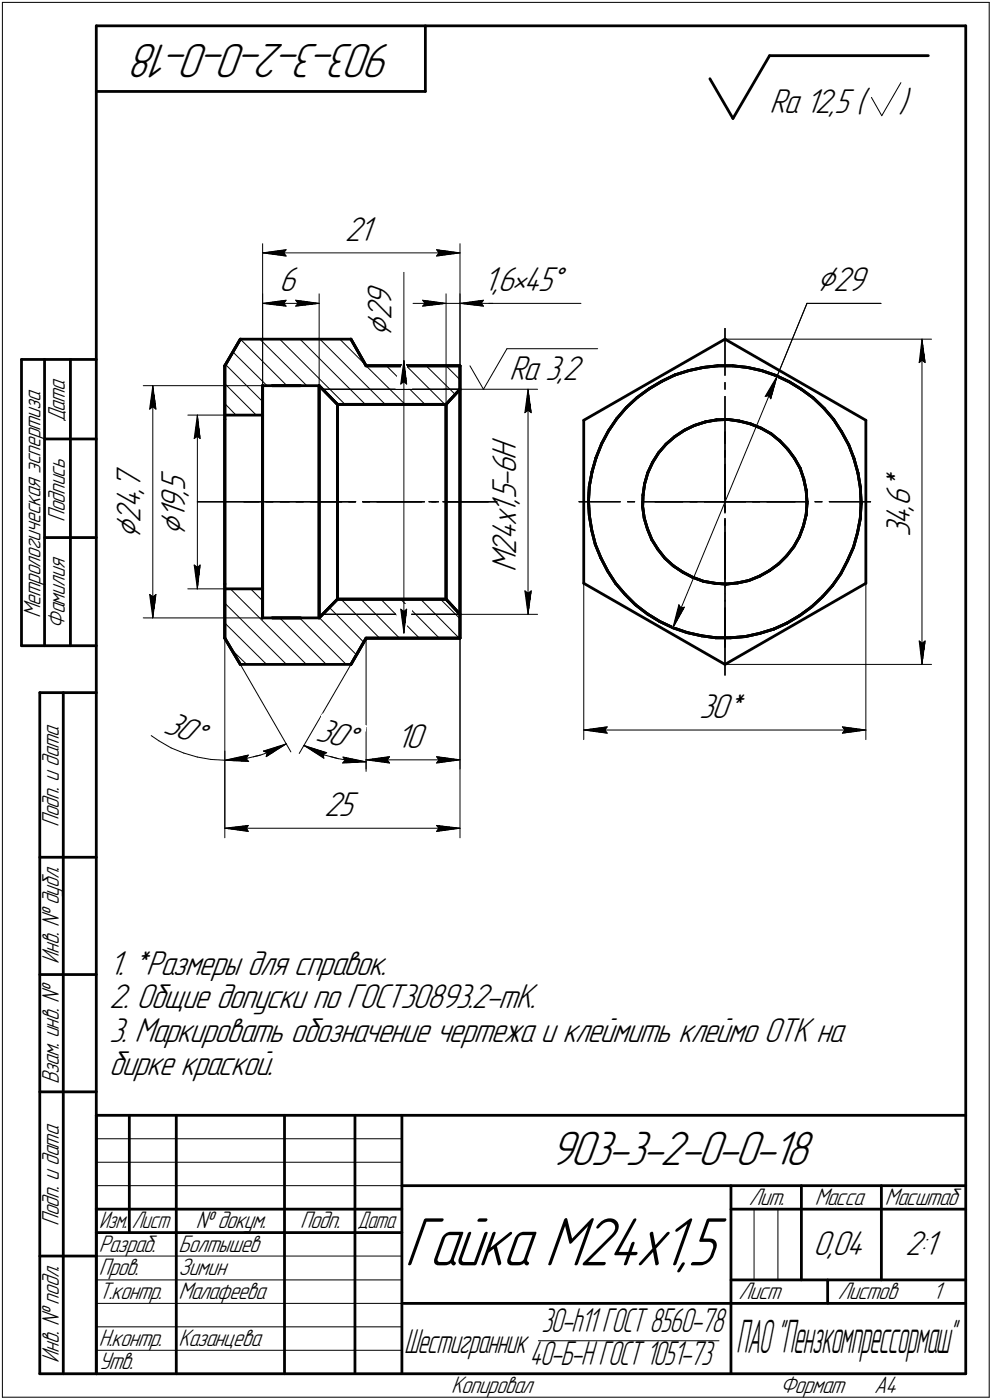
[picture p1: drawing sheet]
<svg xmlns="http://www.w3.org/2000/svg" width="211mm" height="298mm" viewBox="0 0 211 298" stroke-linecap="round" stroke-linejoin="round" font-family="sans-serif">
<defs><g id="words">
<text font-size="15.5" x="86" y="269.4">Гайка М24х1,5</text>
<g font-size="10.9">
<text x="83.9" y="9.4" transform="rotate(-180 83.9 9.4)">903-3-2-0-0-18</text>
<text x="117.1" y="248.1">903-3-2-0-0-18</text>
</g>
<text font-size="10.5" x="156.6" y="288.1">ПАО&quot;Пензкомпрессормаш&quot;</text>
<g font-size="8.5">
<text x="173.7" y="62">Ç29</text>
<text x="83.3" y="71.8" transform="rotate(-90 83.3 71.8)">Ç</text>
<text x="29.9" y="114.8" transform="rotate(-90 29.9 114.8)">Ç</text>
<text x="39.4" y="114.1" transform="rotate(-90 39.4 114.1)">Ç</text>
</g>
<g font-size="7.8">
<text x="163.7" y="24">Ra 12,5 (</text>
<text x="191.2" y="24">)</text>
<text x="73.3" y="51.3">21</text>
<text x="59.4" y="62">6</text>
<text x="83.3" y="65.1" transform="rotate(-90 83.3 65.1)">9</text>
<text x="102.9" y="62">1,6•45Å</text>
<text x="83.3" y="68.2" transform="rotate(-90 83.3 68.2)">2</text>
<text x="108.3" y="80.8">Ra 3,2</text>
<text x="109.8" y="101" transform="rotate(-90 109.8 101)">6Н</text>
<text x="29.9" y="105.2" transform="rotate(-90 29.9 105.2)">,</text>
<text x="29.9" y="104.1" transform="rotate(-90 29.9 104.1)">7</text>
<text x="39.4" y="105.5" transform="rotate(-90 39.4 105.5)">,</text>
<text x="39.4" y="104.5" transform="rotate(-90 39.4 104.5)">5</text>
<text x="109.8" y="107.4" transform="rotate(-90 109.8 107.4)">,</text>
<text x="109.8" y="106.3" transform="rotate(-90 109.8 106.3)">5</text>
<text x="109.8" y="103.7" transform="rotate(-90 109.8 103.7)">-</text>
<text x="193.7" y="107.7" transform="rotate(-90 193.7 107.7)">6</text>
<text x="193.7" y="104.7" transform="rotate(-90 193.7 104.7)">*</text>
<text x="29.9" y="111.3" transform="rotate(-90 29.9 111.3)">2</text>
<text x="29.9" y="108.2" transform="rotate(-90 29.9 108.2)">4</text>
<text x="39.4" y="110.5" transform="rotate(-90 39.4 110.5)">1</text>
<text x="39.4" y="108.6" transform="rotate(-90 39.4 108.6)">9</text>
<text x="109.8" y="112" transform="rotate(-90 109.8 112)">х</text>
<text x="109.8" y="109.3" transform="rotate(-90 109.8 109.3)">1</text>
<text x="193.7" y="111.8" transform="rotate(-90 193.7 111.8)">4</text>
<text x="193.7" y="108.8" transform="rotate(-90 193.7 108.8)">,</text>
<text x="109.8" y="118.1" transform="rotate(-90 109.8 118.1)">2</text>
<text x="109.8" y="115" transform="rotate(-90 109.8 115)">4</text>
<text x="193.7" y="114.4" transform="rotate(-90 193.7 114.4)">3</text>
<text x="109.8" y="121.8" transform="rotate(-90 109.8 121.8)">M</text>
<text x="34.6" y="155.8" transform="rotate(22 34.6 155.8)">30Å</text>
<text x="148.8" y="152.9">30*</text>
<text x="67" y="157.6" transform="rotate(15 67 157.6)">30Å</text>
<text x="84.3" y="159.2">10</text>
<text x="69" y="173.9">25</text>
<text x="23.2" y="207.5">1. *Размеры для справок.</text>
<text x="23.2" y="214.7">2. Общие допуски по ГОСТ30893.2-mK.</text>
<text x="23.2" y="221.8">3. Маркировать обозначение чертежа и клеймить клеймо ОТК на</text>
<text x="23.2" y="228.9">бирке краской.</text>
<text x="173" y="267.2">0,04</text>
<text x="192.6" y="267.2">2:1</text>
</g>
<g font-size="7.6">
<text x="86" y="288">Шестигранник</text>
<text x="115.2" y="283.7">30-h11 ГОСТ 8560-78</text>
<text x="112.6" y="290.7">40-Б-Н ГОСТ 1051-73</text>
</g>
<g font-size="5.4">
<text x="13.8" y="89.9" transform="rotate(-90 13.8 89.9)">Дата</text>
<text x="13.8" y="111.3" transform="rotate(-90 13.8 111.3)">Подпись</text>
<text x="8.6" y="131.6" transform="rotate(-90 8.6 131.6)">Метрологическая эспертиза</text>
<text x="13.8" y="133.9" transform="rotate(-90 13.8 133.9)">Фамилия</text>
<text x="12.6" y="176.1" transform="rotate(-90 12.6 176.1)">Подп. и дата</text>
<text x="12.6" y="205.2" transform="rotate(-90 12.6 205.2)">Инв. № дубл.</text>
<text x="12.6" y="230.9" transform="rotate(-90 12.6 230.9)">Взам. инв. №</text>
<text x="159.3" y="256.6">Лит.</text>
<text x="173.4" y="256.6">Масса</text>
<text x="188.3" y="256.6">Масштаб</text>
<text x="12.6" y="261.1" transform="rotate(-90 12.6 261.1)">Подп. и дата</text>
<text x="41.6" y="261.6">№ докум.</text>
<text x="63.9" y="261.6">Подп.</text>
<text x="21" y="266.6">Разраб.</text>
<text x="38" y="266.6">Болтышев</text>
<text x="21" y="271.6">Пров.</text>
<text x="38" y="271.6">Зимин</text>
<text x="21" y="276.6">Т.контр.</text>
<text x="38" y="276.6">Малафеева</text>
<text x="157.1" y="276.6">Лист</text>
<text x="178.3" y="276.6">Листов</text>
<text x="198.5" y="276.6">1</text>
<text x="21" y="286.6">Н.контр.</text>
<text x="38" y="286.6">Казанцева</text>
<text x="12.6" y="290.2" transform="rotate(-90 12.6 290.2)">Инв. № подл.</text>
<text x="21" y="291.6">Утв.</text>
<text x="96" y="296.6">Копировал</text>
<text x="166" y="296.6">Формат</text>
<text x="186" y="296.6">A4</text>
</g>
<g font-size="5.3">
<text x="21.1" y="261.6">Изм.</text>
<text x="28.1" y="261.6">Лист</text>
<text x="76.1" y="261.6">Дата</text>
</g>
</g></defs>
<g fill="#fff" stroke="#fff" stroke-width=".21">
<path d="M23.2 201.9h61.8zM23.2 202h61.8zM23.2 202.1h61.8zM23.2 202.2h61.8zM23.2 202.3h61.8zM23.2 202.4h61.8zM23.2 202.4h61.8zM23.2 202.5h61.8zM23.2 202.6h61.8zM23.2 202.7h61.8zM23.2 202.8h61.8zM23.2 202.9h61.8zM23.2 202.9h61.8zM23.2 203h61.8zM23.2 203.1h61.8zM23.2 203.2h61.8zM23.2 203.3h61.8zM23.2 203.4h61.8zM23.2 203.5h61.8zM23.2 203.5h61.8zM23.2 203.6h61.8zM23.2 203.7h61.8zM23.2 203.8h61.8zM23.2 203.9h61.8zM23.2 204h61.8zM23.2 204h61.8zM23.2 204.1h61.8zM23.2 204.2h61.8zM23.2 204.3h61.8zM23.2 204.4h61.8zM23.2 204.5h61.8zM23.2 204.6h61.8zM23.2 204.6h61.8zM23.2 204.7h61.8zM23.2 204.8h61.8zM23.2 204.9h61.8zM23.2 205h61.8zM23.2 205.1h61.8zM23.2 205.1h61.8zM23.2 205.2h61.8zM23.2 205.3h61.8zM23.2 205.4h61.8zM23.2 205.5h61.8zM23.2 205.6h61.8zM23.2 205.7h61.8zM23.2 205.7h61.8zM23.2 205.8h61.8zM23.2 205.9h61.8zM23.2 206h61.8zM23.2 206.1h61.8zM23.2 206.2h61.8zM23.2 206.2h61.8zM23.2 206.3h61.8zM23.2 206.4h61.8zM23.2 206.5h61.8zM23.2 206.6h61.8zM23.2 206.7h61.8zM23.2 206.8h61.8zM23.2 206.8h61.8zM23.2 206.9h61.8zM23.2 207h61.8zM23.2 207.1h61.8zM23.2 207.2h61.8zM23.2 207.3h61.8zM23.2 207.3h61.8zM23.2 207.4h61.8zM23.2 207.5h61.8zM23.2 207.6h61.8zM23.2 207.7h61.8zM23.2 207.8h61.8zM23.2 207.9h61.8zM23.2 207.9h61.8zM23.2 208h61.8zM23.2 208.1h61.8zM23.2 208.2h61.8zM23.2 208.3h61.8zM23.2 208.4h61.8zM23.2 208.4h61.8zM23.2 208.5h61.8zM23.2 208.6h61.8zM23.2 208.7h61.8zM23.2 208.8h61.8zM23.2 208.9h61.8zM23.2 209h61.8z"/>
<path d="M23.2 209h95.2zM23.2 209.1h95.2zM23.2 209.2h95.2zM23.2 209.3h95.2zM23.2 209.4h95.2zM23.2 209.5h95.2zM23.2 209.5h95.2zM23.2 209.6h95.2zM23.2 209.7h95.2zM23.2 209.8h95.2zM23.2 209.9h95.2zM23.2 210h95.2zM23.2 210.1h95.2zM23.2 210.1h95.2zM23.2 210.2h95.2zM23.2 210.3h95.2zM23.2 210.4h95.2zM23.2 210.5h95.2zM23.2 210.6h95.2zM23.2 210.7h95.2zM23.2 210.7h95.2zM23.2 210.8h95.2zM23.2 210.9h95.2zM23.2 211h95.2zM23.2 211.1h95.2zM23.2 211.2h95.2zM23.2 211.2h95.2zM23.2 211.3h95.2zM23.2 211.4h95.2zM23.2 211.5h95.2zM23.2 211.6h95.2zM23.2 211.7h95.2zM23.2 211.8h95.2zM23.2 211.8h95.2zM23.2 211.9h95.2zM23.2 212h95.2zM23.2 212.1h95.2zM23.2 212.2h95.2zM23.2 212.3h95.2zM23.2 212.3h95.2zM23.2 212.4h95.2zM23.2 212.5h95.2zM23.2 212.6h95.2zM23.2 212.7h95.2zM23.2 212.8h95.2zM23.2 212.9h95.2zM23.2 212.9h95.2zM23.2 213h95.2zM23.2 213.1h95.2zM23.2 213.2h95.2zM23.2 213.3h95.2zM23.2 213.4h95.2zM23.2 213.4h95.2zM23.2 213.5h95.2zM23.2 213.6h95.2zM23.2 213.7h95.2zM23.2 213.8h95.2zM23.2 213.9h95.2zM23.2 214h95.2zM23.2 214h95.2zM23.2 214.1h95.2zM23.2 214.2h95.2zM23.2 214.3h95.2zM23.2 214.4h95.2zM23.2 214.5h95.2zM23.2 214.5h95.2zM23.2 214.6h95.2zM23.2 214.7h95.2zM23.2 214.8h95.2zM23.2 214.9h95.2zM23.2 215h95.2zM23.2 215.1h95.2zM23.2 215.1h95.2zM23.2 215.2h95.2zM23.2 215.3h95.2zM23.2 215.4h95.2zM23.2 215.5h95.2zM23.2 215.6h95.2zM23.2 215.6h95.2zM23.2 215.7h95.2zM23.2 215.8h95.2zM23.2 215.9h95.2zM23.2 216h95.2zM23.2 216.1h95.2z"/>
<path d="M23.2 216.2h167.6zM23.2 216.2h167.6zM23.2 216.3h167.6zM23.2 216.4h167.6zM23.2 216.5h167.6zM23.2 216.6h167.6zM23.2 216.7h167.6zM23.2 216.7h167.6zM23.2 216.8h167.6zM23.2 216.9h167.6zM23.2 217h167.6zM23.2 217.1h167.6zM23.2 217.2h167.6zM23.2 217.3h167.6zM23.2 217.3h167.6zM23.2 217.4h167.6zM23.2 217.5h167.6zM23.2 217.6h167.6zM23.2 217.7h167.6zM23.2 217.8h167.6zM23.2 217.8h167.6zM23.2 217.9h167.6zM23.2 218h167.6zM23.2 218.1h167.6zM23.2 218.2h167.6zM23.2 218.3h167.6zM23.2 218.4h167.6zM23.2 218.4h167.6zM23.2 218.5h167.6zM23.2 218.6h167.6zM23.2 218.7h167.6zM23.2 218.8h167.6zM23.2 218.9h167.6zM23.2 218.9h167.6zM23.2 219h167.6zM23.2 219.1h167.6zM23.2 219.2h167.6zM23.2 219.3h167.6zM23.2 219.4h167.6zM23.2 219.5h167.6zM23.2 219.5h167.6zM23.2 219.6h167.6zM23.2 219.7h167.6zM23.2 219.8h167.6zM23.2 219.9h167.6zM23.2 220h167.6zM23.2 220h167.6zM23.2 220.1h167.6zM23.2 220.2h167.6zM23.2 220.3h167.6zM23.2 220.4h167.6zM23.2 220.5h167.6zM23.2 220.6h167.6zM23.2 220.6h167.6zM23.2 220.7h167.6zM23.2 220.8h167.6zM23.2 220.9h167.6zM23.2 221h167.6zM23.2 221.1h167.6zM23.2 221.1h167.6zM23.2 221.2h167.6zM23.2 221.3h167.6zM23.2 221.4h167.6zM23.2 221.5h167.6zM23.2 221.6h167.6zM23.2 221.7h167.6zM23.2 221.7h167.6zM23.2 221.8h167.6zM23.2 221.9h167.6zM23.2 222h167.6zM23.2 222.1h167.6zM23.2 222.2h167.6zM23.2 222.2h167.6zM23.2 222.3h167.6zM23.2 222.4h167.6zM23.2 222.5h167.6zM23.2 222.6h167.6zM23.2 222.7h167.6zM23.2 222.8h167.6zM23.2 222.8h167.6zM23.2 222.9h167.6zM23.2 223h167.6zM23.2 223.1h167.6zM23.2 223.2h167.6zM23.2 223.3h167.6z"/>
<path d="M23.2 223.4h36.4zM23.2 223.4h36.4zM23.2 223.5h36.4zM23.2 223.6h36.4zM23.2 223.7h36.4zM23.2 223.8h36.4zM23.2 223.9h36.4zM23.2 223.9h36.4zM23.2 224h36.4zM23.2 224.1h36.4zM23.2 224.2h36.4zM23.2 224.3h36.4zM23.2 224.4h36.4zM23.2 224.5h36.4zM23.2 224.5h36.4zM23.2 224.6h36.4zM23.2 224.7h36.4zM23.2 224.8h36.4zM23.2 224.9h36.4zM23.2 225h36.4zM23.2 225h36.4zM23.2 225.1h36.4zM23.2 225.2h36.4zM23.2 225.3h36.4zM23.2 225.4h36.4zM23.2 225.5h36.4zM23.2 225.6h36.4zM23.2 225.6h36.4zM23.2 225.7h36.4zM23.2 225.8h36.4zM23.2 225.9h36.4zM23.2 226h36.4zM23.2 226.1h36.4zM23.2 226.1h36.4zM23.2 226.2h36.4zM23.2 226.3h36.4zM23.2 226.4h36.4zM23.2 226.5h36.4zM23.2 226.6h36.4zM23.2 226.7h36.4zM23.2 226.7h36.4zM23.2 226.8h36.4zM23.2 226.9h36.4zM23.2 227h36.4zM23.2 227.1h36.4zM23.2 227.2h36.4zM23.2 227.2h36.4zM23.2 227.3h36.4zM23.2 227.4h36.4zM23.2 227.5h36.4zM23.2 227.6h36.4zM23.2 227.7h36.4zM23.2 227.8h36.4zM23.2 227.8h36.4zM23.2 227.9h36.4zM23.2 228h36.4zM23.2 228.1h36.4zM23.2 228.2h36.4zM23.2 228.3h36.4zM23.2 228.3h36.4zM23.2 228.4h36.4zM23.2 228.5h36.4zM23.2 228.6h36.4zM23.2 228.7h36.4zM23.2 228.8h36.4zM23.2 228.9h36.4zM23.2 228.9h36.4zM23.2 229h36.4zM23.2 229.1h36.4zM23.2 229.2h36.4zM23.2 229.3h36.4zM23.2 229.4h36.4zM23.2 229.4h36.4zM23.2 229.5h36.4zM23.2 229.6h36.4zM23.2 229.7h36.4zM23.2 229.8h36.4zM23.2 229.9h36.4zM23.2 230h36.4zM23.2 230h36.4zM23.2 230.1h36.4zM23.2 230.2h36.4zM23.2 230.3h36.4zM23.2 230.4h36.4z"/>
<path d="M148.8 149h7.7zM148.8 149.1h7.7zM148.8 149.2h7.7zM148.8 149.3h7.7zM148.8 149.4h7.7zM148.8 149.4h7.7zM148.8 149.5h7.7zM148.8 149.6h7.7zM148.8 149.7h7.7zM148.8 149.8h7.7zM148.8 149.9h7.7zM148.8 149.9h7.7zM148.8 150h7.7zM148.8 150.1h7.7zM148.8 150.2h7.7zM148.8 150.3h7.7zM148.8 150.4h7.7zM148.8 150.5h7.7zM148.8 150.5h7.7zM148.8 150.6h7.7zM148.8 150.7h7.7zM148.8 150.8h7.7zM148.8 150.9h7.7zM148.8 151h7.7zM148.8 151h7.7zM148.8 151.1h7.7zM148.8 151.2h7.7zM148.8 151.3h7.7zM148.8 151.4h7.7zM148.8 151.5h7.7zM148.8 151.6h7.7zM148.8 151.6h7.7zM148.8 151.7h7.7zM148.8 151.8h7.7zM148.8 151.9h7.7zM148.8 152h7.7zM148.8 152.1h7.7zM148.8 152.1h7.7zM148.8 152.2h7.7zM148.8 152.3h7.7zM148.8 152.4h7.7zM148.8 152.5h7.7zM148.8 152.6h7.7zM148.8 152.7h7.7zM148.8 152.7h7.7zM148.8 152.8h7.7zM148.8 152.9h7.7zM148.8 153h7.7zM148.8 153.1h7.7zM148.8 153.2h7.7zM148.8 153.2h7.7zM148.8 153.3h7.7zM148.8 153.4h7.7zM148.8 153.5h7.7zM148.8 153.6h7.7zM148.8 153.7h7.7zM148.8 153.8h7.7zM148.8 153.8h7.7zM148.8 153.9h7.7z"/>
<path d="M129.6 153.8h.6zM129 153.8h1.2zM128.4 153.9h1.8zM127.8 154h2.4zM127.6 154.1h2.6zM127.4 154.2h2.8zM127.2 154.3h3zM127 154.3h3.2zM126.7 154.4h3.5zM126.6 154.5h3.6zM126.3 154.6h3.9zM126.2 154.7h4zM125.9 154.8h4.3zM125.7 154.9h4.5zM125.5 154.9h4.7zM125.3 155h4.9zM125.1 155.1h5.1zM124.9 155.2h5.3zM124.6 155.3h5.6zM124.5 155.4h5.7zM124.2 155.4h6zM124.5 155.5h5.7zM124.6 155.6h5.6zM124.9 155.7h5.3zM125.1 155.8h5.1zM125.3 155.9h4.9zM125.5 156h4.7zM125.7 156h4.5zM125.9 156.1h4.3zM126.2 156.2h4zM126.3 156.3h3.9zM126.6 156.4h3.6zM126.7 156.5h3.5zM127 156.5h3.2zM127.2 156.6h3zM127.4 156.7h2.8zM127.6 156.8h2.6zM127.8 156.9h2.4zM128.4 157h1.8zM129 157.1h1.2zM129.6 157.1h.6z"/>
<path d="M178.2 153.8h.7zM178.2 153.8h1.3zM178.2 153.9h1.9zM178.2 154h2.5zM178.2 154.1h2.7zM178.2 154.2h2.9zM178.2 154.3h3.2zM178.2 154.3h3.3zM178.2 154.4h3.6zM178.2 154.5h3.7zM178.2 154.6h4zM178.2 154.7h4.2zM178.2 154.8h4.4zM178.2 154.9h4.6zM178.2 154.9h4.8zM178.2 155h5zM178.2 155.1h5.3zM178.2 155.2h5.4zM178.2 155.3h5.7zM178.2 155.4h5.9zM178.2 155.4h6zM178.2 155.5h5.9zM178.2 155.6h5.7zM178.2 155.7h5.4zM178.2 155.8h5.3zM178.2 155.9h5zM178.2 156h4.8zM178.2 156h4.6zM178.2 156.1h4.4zM178.2 156.2h4.2zM178.2 156.3h4zM178.2 156.4h3.7zM178.2 156.5h3.6zM178.2 156.5h3.3zM178.2 156.6h3.2zM178.2 156.7h2.9zM178.2 156.8h2.7zM178.2 156.9h2.5zM178.2 157h1.9zM178.2 157.1h1.3zM178.2 157.1h.7z"/>
<path d="M189.7 103.8h5zM189.7 103.9h5zM189.7 104h5zM189.7 104.1h5zM189.7 104.1h5zM189.7 104.2h5zM189.7 104.3h5zM189.7 104.4h5zM189.7 104.5h5zM189.7 104.6h5zM189.7 104.6h5zM189.7 104.7h5zM189.7 104.8h5zM189.7 104.9h5zM189.7 105h5zM189.7 105.1h5zM189.7 105.2h5zM189.7 105.2h5zM189.7 105.3h5zM189.7 105.4h5zM189.7 105.5h5zM189.7 105.6h5zM189.7 105.7h5zM189.7 105.7h5zM189.7 105.8h5zM189.7 105.9h5zM189.7 106h5zM189.7 106.1h5zM189.7 106.2h5zM189.7 106.3h5zM189.7 106.3h5zM189.7 106.4h5zM189.7 106.5h5zM189.7 106.6h5zM189.7 106.7h5zM189.7 106.8h5zM189.7 106.8h5zM189.7 106.9h5zM189.7 107h5zM189.7 107.1h5zM189.7 107.2h5zM189.7 107.3h5zM189.7 107.4h5zM189.7 107.4h5zM189.7 107.5h5zM189.7 107.6h5zM189.7 107.7h5zM189.7 107.8h5zM189.7 107.9h5zM189.7 107.9h5zM189.7 108h5zM189.7 108.1h5zM189.7 108.2h5zM189.7 108.3h5zM189.7 108.4h5zM189.7 108.5h5zM189.7 108.5h5zM189.7 108.6h5zM189.7 108.7h5zM189.7 108.8h5zM189.7 108.9h5zM189.7 109h5zM189.7 109.1h5zM189.7 109.1h5zM189.7 109.2h5zM189.7 109.3h5zM189.7 109.4h5zM189.7 109.5h5zM189.7 109.6h5zM189.7 109.6h5zM189.7 109.7h5zM189.7 109.8h5zM189.7 109.9h5zM189.7 110h5zM189.7 110.1h5zM189.7 110.2h5zM189.7 110.2h5zM189.7 110.3h5zM189.7 110.4h5zM189.7 110.5h5zM189.7 110.6h5zM189.7 110.7h5zM189.7 110.7h5zM189.7 110.8h5zM189.7 110.9h5zM189.7 111h5zM189.7 111.1h5zM189.7 111.2h5zM189.7 111.3h5zM189.7 111.3h5zM189.7 111.4h5zM189.7 111.5h5zM189.7 111.6h5zM189.7 111.7h5zM189.7 111.8h5zM189.7 111.8h5zM189.7 111.9h5zM189.7 112h5zM189.7 112.1h5zM189.7 112.2h5zM189.7 112.3h5zM189.7 112.4h5zM189.7 112.4h5zM189.7 112.5h5zM189.7 112.6h5zM189.7 112.7h5zM189.7 112.8h5zM189.7 112.9h5zM189.7 112.9h5zM189.7 113h5zM189.7 113.1h5zM189.7 113.2h5zM189.7 113.3h5zM189.7 113.4h5zM189.7 113.5h5zM189.7 113.5h5zM189.7 113.6h5zM189.7 113.7h5zM189.7 113.8h5zM189.7 113.9h5zM189.7 114h5zM189.7 114h5zM189.7 114.1h5zM189.7 114.2h5zM189.7 114.3h5zM189.7 114.4h5z"/>
<path d="M196.1 72.5h.2zM196.1 72.6h.2zM196 72.6h.4zM196 72.7h.4zM196 72.8h.4zM195.9 72.9h.6zM195.9 73h.6zM195.8 73.1h.8zM195.8 73.2h.8zM195.8 73.2h.9zM195.7 73.3h1zM195.7 73.4h1zM195.7 73.5h1.1zM195.7 73.6h1.1zM195.7 73.7h1.1zM195.6 73.7h1.2zM195.6 73.8h1.3zM195.5 73.9h1.4zM195.5 74h1.4zM195.5 74.1h1.5zM195.4 74.2h1.6zM195.4 74.3h1.7zM195.3 74.3h1.8zM195.3 74.4h1.9zM195.3 74.5h1.9zM195.2 74.6h2zM195.2 74.7h2.1zM195.2 74.8h2.1zM195.2 74.8h2.2zM195.2 74.9h2.2zM195.1 75h2.3zM195.1 75.1h2.3zM195 75.2h2.4zM195 75.3h2.5zM195 75.4h2.5zM194.9 75.4h2.7zM194.9 75.5h2.7zM194.8 75.6h2.9zM194.8 75.7h2.9zM194.7 75.8h3zM194.7 75.9h3.1zM194.7 75.9h3.1zM194.7 76h3.1zM194.7 76.1h3.1zM194.7 76.2h3.1zM194.7 76.3h3.1zM194.7 76.4h3.1zM194.6 76.5h3.3zM194.6 76.5h3.3zM194.6 76.6h3.3zM194.6 76.7h3.3zM194.6 76.8h3.3zM194.6 76.9h3.3zM194.6 77h3.3zM194.6 77h3.4zM194.6 77.1h3.4zM194.6 77.2h3.4zM194.6 77.3h3.4zM194.6 77.4h3.4zM194.6 77.5h3.4zM194.6 77.6h3.4zM194.5 77.6h3.5zM194.5 77.7h3.5zM194.5 77.8h3.5zM194.5 77.9h3.5zM194.5 78h3.5zM194.5 78.1h3.5zM194.5 78.1h3.5z"/>
<path d="M194.4 135.5h3.6zM194.5 135.6h3.5zM194.5 135.6h3.5zM194.5 135.7h3.5zM194.5 135.8h3.5zM194.5 135.9h3.5zM194.5 136h3.5zM194.5 136.1h3.5zM194.6 136.1h3.4zM194.6 136.2h3.4zM194.6 136.3h3.4zM194.6 136.4h3.4zM194.6 136.5h3.4zM194.6 136.6h3.4zM194.6 136.7h3.4zM194.6 136.7h3.3zM194.6 136.8h3.3zM194.6 136.9h3.3zM194.6 137h3.3zM194.6 137.1h3.3zM194.6 137.2h3.3zM194.6 137.2h3.3zM194.7 137.3h3.1zM194.7 137.4h3.1zM194.7 137.5h3.1zM194.7 137.6h3.1zM194.7 137.7h3.1zM194.7 137.8h3.1zM194.7 137.8h3.1zM194.7 137.9h3zM194.8 138h2.9zM194.8 138.1h2.9zM194.9 138.2h2.7zM194.9 138.3h2.7zM195 138.3h2.5zM195 138.4h2.5zM195 138.5h2.4zM195.1 138.6h2.3zM195.1 138.7h2.3zM195.2 138.8h2.2zM195.2 138.9h2.2zM195.2 138.9h2.1zM195.2 139h2.1zM195.2 139.1h2zM195.3 139.2h1.9zM195.3 139.3h1.9zM195.3 139.4h1.8zM195.4 139.4h1.7zM195.4 139.5h1.6zM195.5 139.6h1.5zM195.5 139.7h1.4zM195.5 139.8h1.4zM195.6 139.9h1.3zM195.6 140h1.2zM195.7 140h1.1zM195.7 140.1h1.1zM195.7 140.2h1.1zM195.7 140.3h1zM195.7 140.4h1zM195.8 140.5h.9zM195.8 140.5h.8zM195.8 140.6h.8zM195.9 140.7h.6zM195.9 140.8h.6zM196 140.9h.4zM196 141h.4zM196 141.1h.4zM196.1 141.1h.2zM196.1 141.2h.2z"/>
<path d="M33.6 99.6h7.4zM33.6 99.7h7.4zM33.6 99.7h7.4zM33.6 99.8h7.4zM33.6 99.9h7.4zM33.6 100h7.4zM33.6 100.1h7.4zM33.6 100.2h7.4zM33.6 100.2h7.4zM33.6 100.3h7.4zM33.6 100.4h7.4zM33.6 100.5h7.4zM33.6 100.6h7.4zM33.6 100.7h7.4zM33.6 100.8h7.4zM33.6 100.8h7.4zM33.6 100.9h7.4zM33.6 101h7.4zM33.6 101.1h7.4zM33.6 101.2h7.4zM33.6 101.3h7.4zM33.6 101.3h7.4zM33.6 101.4h7.4zM33.6 101.5h7.4zM33.6 101.6h7.4zM33.6 101.7h7.4zM33.6 101.8h7.4zM33.6 101.9h7.4zM33.6 101.9h7.4zM33.6 102h7.4zM33.6 102.1h7.4zM33.6 102.2h7.4zM33.6 102.3h7.4zM33.6 102.4h7.4zM33.6 102.4h7.4zM33.6 102.5h7.4zM33.6 102.6h7.4zM33.6 102.7h7.4zM33.6 102.8h7.4zM33.6 102.9h7.4zM33.6 103h7.4zM33.6 103h7.4zM33.6 103.1h7.4zM33.6 103.2h7.4zM33.6 103.3h7.4zM33.6 103.4h7.4zM33.6 103.5h7.4zM33.6 103.5h7.4zM33.6 103.6h7.4zM33.6 103.7h7.4zM33.6 103.8h7.4zM33.6 103.9h7.4zM33.6 104h7.4zM33.6 104.1h7.4zM33.6 104.1h7.4zM33.6 104.2h7.4zM33.6 104.3h7.4zM33.6 104.4h7.4zM33.6 104.5h7.4zM33.6 104.6h7.4zM33.6 104.6h7.4zM33.6 104.7h7.4zM33.6 104.8h7.4zM33.6 104.9h7.4zM33.6 105h7.4zM33.6 105.1h7.4zM33.6 105.2h7.4zM33.6 105.2h7.4zM33.6 105.3h7.4zM33.6 105.4h7.4zM33.6 105.5h7.4zM33.6 105.6h7.4zM33.6 105.7h7.4zM33.6 105.7h7.4zM33.6 105.8h7.4zM33.6 105.9h7.4zM33.6 106h7.4zM33.6 106.1h7.4zM33.6 106.2h7.4zM33.6 106.3h7.4zM33.6 106.3h7.4zM33.6 106.4h7.4zM33.6 106.5h7.4zM33.6 106.6h7.4zM33.6 106.7h7.4zM33.6 106.8h7.4zM33.6 106.8h7.4zM33.6 106.9h7.4zM33.6 107h7.4zM33.6 107.1h7.4zM33.6 107.2h7.4zM33.6 107.3h7.4zM33.6 107.4h7.4zM33.6 107.4h7.4zM33.6 107.5h7.4zM33.6 107.6h7.4zM33.6 107.7h7.4zM33.6 107.8h7.4zM33.6 107.9h7.4zM33.6 107.9h7.4zM33.6 108h7.4zM33.6 108.1h7.4zM33.6 108.2h7.4zM33.6 108.3h7.4zM33.6 108.4h7.4zM33.6 108.5h7.4zM33.6 108.5h7.4zM33.6 108.6h7.4zM33.6 108.7h7.4zM33.6 108.8h7.4zM33.6 108.9h7.4zM33.6 109h7.4zM33.6 109.1h7.4zM33.6 109.1h7.4zM33.6 109.2h7.4zM33.6 109.3h7.4zM33.6 109.4h7.4zM33.6 109.5h7.4zM33.6 109.6h7.4zM33.6 109.6h7.4zM33.6 109.7h7.4zM33.6 109.8h7.4zM33.6 109.9h7.4zM33.6 110h7.4zM33.6 110.1h7.4zM33.6 110.2h7.4zM33.6 110.2h7.4zM33.6 110.3h7.4zM33.6 110.4h7.4zM33.6 110.5h7.4zM33.6 110.6h7.4zM33.6 110.7h7.4zM33.6 110.7h7.4zM33.6 110.8h7.4zM33.6 110.9h7.4zM33.6 111h7.4zM33.6 111.1h7.4zM33.6 111.2h7.4zM33.6 111.3h7.4zM33.6 111.3h7.4zM33.6 111.4h7.4zM33.6 111.5h7.4zM33.6 111.6h7.4zM33.6 111.7h7.4zM33.6 111.8h7.4zM33.6 111.8h7.4zM33.6 111.9h7.4zM33.6 112h7.4zM33.6 112.1h7.4zM33.6 112.2h7.4zM33.6 112.3h7.4zM33.6 112.4h7.4zM33.6 112.4h7.4zM33.6 112.5h7.4zM33.6 112.6h7.4zM33.6 112.7h7.4zM33.6 112.8h7.4zM33.6 112.9h7.4zM33.6 112.9h7.4zM33.6 113h7.4zM33.6 113.1h7.4zM33.6 113.2h7.4zM33.6 113.3h7.4zM33.6 113.4h7.4zM33.6 113.5h7.4zM33.6 113.5h7.4zM33.6 113.6h7.4zM33.6 113.7h7.4zM33.6 113.8h7.4zM33.6 113.9h7.4zM33.6 114h7.4zM33.6 114h7.4z"/>
<path d="M40.1 119.4h3.7zM40.2 119.5h3.6zM40.2 119.5h3.6zM40.2 119.6h3.6zM40.2 119.7h3.6zM40.2 119.8h3.6zM40.2 119.9h3.6zM40.2 120h3.5zM40.3 120.1h3.4zM40.3 120.1h3.4zM40.3 120.2h3.4zM40.3 120.3h3.4zM40.3 120.4h3.4zM40.3 120.5h3.4zM40.3 120.6h3.3zM40.4 120.6h3.2zM40.4 120.7h3.2zM40.4 120.8h3.2zM40.4 120.9h3.2zM40.4 121h3.2zM40.4 121.1h3.2zM40.4 121.2h3.1zM40.5 121.2h3zM40.5 121.3h3zM40.5 121.4h3zM40.5 121.5h3zM40.5 121.6h3zM40.5 121.7h3zM40.5 121.8h2.9zM40.6 121.8h2.8zM40.6 121.9h2.8zM40.6 122h2.7zM40.6 122.1h2.7zM40.7 122.2h2.6zM40.7 122.3h2.6zM40.7 122.3h2.6zM40.8 122.4h2.4zM40.8 122.5h2.4zM40.9 122.6h2.3zM40.9 122.7h2.2zM41 122.8h2.1zM41 122.9h2zM41 122.9h2zM41.1 123h1.9zM41.1 123.1h1.8zM41.1 123.2h1.8zM41.1 123.3h1.7zM41.1 123.4h1.7zM41.2 123.4h1.6zM41.2 123.5h1.6zM41.3 123.6h1.5zM41.3 123.7h1.4zM41.4 123.8h1.3zM41.4 123.9h1.3zM41.4 124h1.2zM41.5 124h1.1zM41.5 124.1h1zM41.6 124.2h.9zM41.6 124.3h.9zM41.6 124.4h.8zM41.7 124.5h.7zM41.7 124.5h.6zM41.7 124.6h.6zM41.7 124.7h.6zM41.8 124.8h.4zM41.8 124.9h.4zM41.8 125h.4zM41.9 125.1h.3zM41.9 125.1h.3z"/>
<path d="M41.9 88.6h.3zM41.9 88.7h.3zM41.8 88.8h.4zM41.8 88.9h.4zM41.7 89h.5zM41.7 89.1h.6zM41.7 89.2h.6zM41.7 89.2h.7zM41.7 89.3h.7zM41.6 89.4h.8zM41.6 89.5h.9zM41.5 89.6h1zM41.5 89.7h1.1zM41.5 89.7h1.1zM41.4 89.8h1.2zM41.4 89.9h1.3zM41.3 90h1.4zM41.3 90.1h1.5zM41.2 90.2h1.6zM41.2 90.3h1.6zM41.2 90.3h1.6zM41.1 90.4h1.7zM41.1 90.5h1.8zM41.1 90.6h1.8zM41.1 90.7h1.8zM41 90.8h2zM41 90.8h2zM41 90.9h2.1zM40.9 91h2.2zM40.9 91.1h2.2zM40.8 91.2h2.4zM40.8 91.3h2.4zM40.7 91.4h2.6zM40.7 91.4h2.6zM40.7 91.5h2.6zM40.6 91.6h2.7zM40.6 91.7h2.7zM40.6 91.8h2.8zM40.6 91.9h2.8zM40.5 91.9h2.9zM40.5 92h3zM40.5 92.1h3zM40.5 92.2h3zM40.5 92.3h3zM40.5 92.4h3zM40.5 92.5h3zM40.4 92.5h3.1zM40.4 92.6h3.2zM40.4 92.7h3.2zM40.4 92.8h3.2zM40.4 92.9h3.2zM40.4 93h3.2zM40.4 93h3.2zM40.3 93.1h3.3zM40.3 93.2h3.4zM40.3 93.3h3.4zM40.3 93.4h3.4zM40.3 93.5h3.4zM40.3 93.6h3.4zM40.3 93.6h3.4zM40.2 93.7h3.5zM40.2 93.8h3.6zM40.2 93.9h3.6zM40.2 94h3.6zM40.2 94.1h3.6zM40.2 94.1h3.6zM40.2 94.2h3.6z"/>
<path d="M25.8 103.7h5.2zM25.8 103.8h5.2zM25.8 103.9h5.2zM25.8 104h5.2zM25.8 104.1h5.2zM25.8 104.1h5.2zM25.8 104.2h5.2zM25.8 104.3h5.2zM25.8 104.4h5.2zM25.8 104.5h5.2zM25.8 104.6h5.2zM25.8 104.6h5.2zM25.8 104.7h5.2zM25.8 104.8h5.2zM25.8 104.9h5.2zM25.8 105h5.2zM25.8 105.1h5.2zM25.8 105.2h5.2zM25.8 105.2h5.2zM25.8 105.3h5.2zM25.8 105.4h5.2zM25.8 105.5h5.2zM25.8 105.6h5.2zM25.8 105.7h5.2zM25.8 105.7h5.2zM25.8 105.8h5.2zM25.8 105.9h5.2zM25.8 106h5.2zM25.8 106.1h5.2zM25.8 106.2h5.2zM25.8 106.3h5.2zM25.8 106.3h5.2zM25.8 106.4h5.2zM25.8 106.5h5.2zM25.8 106.6h5.2zM25.8 106.7h5.2zM25.8 106.8h5.2zM25.8 106.8h5.2zM25.8 106.9h5.2zM25.8 107h5.2zM25.8 107.1h5.2zM25.8 107.2h5.2zM25.8 107.3h5.2zM25.8 107.4h5.2zM25.8 107.4h5.2zM25.8 107.5h5.2zM25.8 107.6h5.2zM25.8 107.7h5.2zM25.8 107.8h5.2zM25.8 107.9h5.2zM25.8 107.9h5.2zM25.8 108h5.2zM25.8 108.1h5.2zM25.8 108.2h5.2zM25.8 108.3h5.2zM25.8 108.4h5.2zM25.8 108.5h5.2zM25.8 108.5h5.2zM25.8 108.6h5.2zM25.8 108.7h5.2zM25.8 108.8h5.2zM25.8 108.9h5.2zM25.8 109h5.2zM25.8 109.1h5.2zM25.8 109.1h5.2zM25.8 109.2h5.2zM25.8 109.3h5.2zM25.8 109.4h5.2zM25.8 109.5h5.2zM25.8 109.6h5.2zM25.8 109.6h5.2zM25.8 109.7h5.2zM25.8 109.8h5.2zM25.8 109.9h5.2zM25.8 110h5.2zM25.8 110.1h5.2zM25.8 110.2h5.2zM25.8 110.2h5.2zM25.8 110.3h5.2zM25.8 110.4h5.2zM25.8 110.5h5.2zM25.8 110.6h5.2zM25.8 110.7h5.2zM25.8 110.7h5.2zM25.8 110.8h5.2zM25.8 110.9h5.2zM25.8 111h5.2zM25.8 111.1h5.2zM25.8 111.2h5.2zM25.8 111.3h5.2zM25.8 111.3h5.2zM25.8 111.4h5.2zM25.8 111.5h5.2zM25.8 111.6h5.2zM25.8 111.7h5.2zM25.8 111.8h5.2zM25.8 111.8h5.2zM25.8 111.9h5.2zM25.8 112h5.2zM25.8 112.1h5.2zM25.8 112.2h5.2zM25.8 112.3h5.2zM25.8 112.4h5.2zM25.8 112.4h5.2zM25.8 112.5h5.2zM25.8 112.6h5.2zM25.8 112.7h5.2zM25.8 112.8h5.2zM25.8 112.9h5.2zM25.8 112.9h5.2zM25.8 113h5.2zM25.8 113.1h5.2zM25.8 113.2h5.2zM25.8 113.3h5.2zM25.8 113.4h5.2zM25.8 113.5h5.2zM25.8 113.5h5.2zM25.8 113.6h5.2zM25.8 113.7h5.2zM25.8 113.8h5.2zM25.8 113.9h5.2zM25.8 114h5.2zM25.8 114h5.2zM25.8 114.1h5.2zM25.8 114.2h5.2zM25.8 114.3h5.2zM25.8 114.4h5.2zM25.8 114.5h5.2zM25.8 114.6h5.2zM25.8 114.6h5.2zM25.8 114.7h5.2z"/>
<path d="M30.7 125.6h3.6zM30.8 125.6h3.5zM30.8 125.7h3.5zM30.8 125.8h3.5zM30.8 125.9h3.5zM30.8 126h3.5zM30.8 126.1h3.5zM30.8 126.2h3.5zM30.8 126.2h3.4zM30.8 126.3h3.4zM30.9 126.4h3.3zM30.9 126.5h3.3zM30.9 126.6h3.3zM30.9 126.7h3.3zM30.9 126.7h3.3zM30.9 126.8h3.2zM30.9 126.9h3.2zM30.9 127h3.2zM30.9 127.1h3.2zM30.9 127.2h3.2zM31 127.3h3.1zM31 127.3h3.1zM31 127.4h3zM31 127.5h3zM31 127.6h3zM31 127.7h3zM31 127.8h3zM31 127.8h3zM31 127.9h3zM31 128h3zM31.1 128.1h2.9zM31.1 128.2h2.9zM31.2 128.3h2.7zM31.2 128.4h2.7zM31.2 128.4h2.6zM31.2 128.5h2.6zM31.2 128.6h2.6zM31.3 128.7h2.4zM31.3 128.8h2.4zM31.4 128.9h2.2zM31.4 128.9h2.2zM31.5 129h2.1zM31.5 129.1h2zM31.5 129.2h2zM31.6 129.3h1.8zM31.6 129.4h1.8zM31.7 129.5h1.7zM31.7 129.5h1.7zM31.7 129.6h1.7zM31.7 129.7h1.6zM31.7 129.8h1.6zM31.8 129.9h1.5zM31.8 130h1.4zM31.9 130h1.3zM31.9 130.1h1.2zM32 130.2h1.1zM32 130.3h1.1zM32 130.4h1zM32.1 130.5h.9zM32.1 130.6h.8zM32.2 130.6h.7zM32.2 130.7h.7zM32.3 130.8h.6zM32.3 130.9h.6zM32.3 131h.5zM32.3 131.1h.5zM32.3 131.1h.5zM32.4 131.2h.3zM32.4 131.3h.3z"/>
<path d="M32.4 82.4h.3zM32.4 82.5h.3zM32.3 82.5h.5zM32.3 82.6h.5zM32.3 82.7h.5zM32.3 82.8h.6zM32.3 82.9h.6zM32.2 83h.7zM32.2 83.1h.7zM32.1 83.1h.8zM32.1 83.2h.9zM32 83.3h1zM32 83.4h1.1zM32 83.5h1.1zM31.9 83.6h1.2zM31.9 83.7h1.3zM31.8 83.7h1.4zM31.8 83.8h1.5zM31.7 83.9h1.6zM31.7 84h1.6zM31.7 84.1h1.7zM31.7 84.2h1.7zM31.7 84.2h1.7zM31.6 84.3h1.8zM31.6 84.4h1.8zM31.5 84.5h2zM31.5 84.6h2zM31.5 84.7h2.1zM31.4 84.8h2.2zM31.4 84.8h2.2zM31.3 84.9h2.4zM31.3 85h2.4zM31.2 85.1h2.6zM31.2 85.2h2.6zM31.2 85.3h2.6zM31.2 85.3h2.7zM31.2 85.4h2.7zM31.1 85.5h2.9zM31.1 85.6h2.9zM31 85.7h3zM31 85.8h3zM31 85.9h3zM31 85.9h3zM31 86h3zM31 86.1h3zM31 86.2h3zM31 86.3h3zM31 86.4h3.1zM31 86.4h3.1zM30.9 86.5h3.2zM30.9 86.6h3.2zM30.9 86.7h3.2zM30.9 86.8h3.2zM30.9 86.9h3.2zM30.9 87h3.3zM30.9 87h3.3zM30.9 87.1h3.3zM30.9 87.2h3.3zM30.9 87.3h3.3zM30.8 87.4h3.4zM30.8 87.5h3.4zM30.8 87.5h3.5zM30.8 87.6h3.5zM30.8 87.7h3.5zM30.8 87.8h3.5zM30.8 87.9h3.5zM30.8 88h3.5zM30.8 88.1h3.5z"/>
<path d="M105.9 100.8h5zM105.9 100.8h5zM105.9 100.9h5zM105.9 101h5zM105.9 101.1h5zM105.9 101.2h5zM105.9 101.3h5zM105.9 101.3h5zM105.9 101.4h5zM105.9 101.5h5zM105.9 101.6h5zM105.9 101.7h5zM105.9 101.8h5zM105.9 101.9h5zM105.9 101.9h5zM105.9 102h5zM105.9 102.1h5zM105.9 102.2h5zM105.9 102.3h5zM105.9 102.4h5zM105.9 102.4h5zM105.9 102.5h5zM105.9 102.6h5zM105.9 102.7h5zM105.9 102.8h5zM105.9 102.9h5zM105.9 103h5zM105.9 103h5zM105.9 103.1h5zM105.9 103.2h5zM105.9 103.3h5zM105.9 103.4h5zM105.9 103.5h5zM105.9 103.5h5zM105.9 103.6h5zM105.9 103.7h5zM105.9 103.8h5zM105.9 103.9h5zM105.9 104h5zM105.9 104.1h5zM105.9 104.1h5zM105.9 104.2h5zM105.9 104.3h5zM105.9 104.4h5zM105.9 104.5h5zM105.9 104.6h5zM105.9 104.6h5zM105.9 104.7h5zM105.9 104.8h5zM105.9 104.9h5zM105.9 105h5zM105.9 105.1h5zM105.9 105.2h5zM105.9 105.2h5zM105.9 105.3h5zM105.9 105.4h5zM105.9 105.5h5zM105.9 105.6h5zM105.9 105.7h5zM105.9 105.7h5zM105.9 105.8h5zM105.9 105.9h5zM105.9 106h5zM105.9 106.1h5zM105.9 106.2h5zM105.9 106.3h5zM105.9 106.3h5zM105.9 106.4h5zM105.9 106.5h5zM105.9 106.6h5zM105.9 106.7h5zM105.9 106.8h5zM105.9 106.8h5zM105.9 106.9h5zM105.9 107h5zM105.9 107.1h5zM105.9 107.2h5zM105.9 107.3h5zM105.9 107.4h5zM105.9 107.4h5zM105.9 107.5h5zM105.9 107.6h5zM105.9 107.7h5zM105.9 107.8h5zM105.9 107.9h5zM105.9 107.9h5zM105.9 108h5zM105.9 108.1h5zM105.9 108.2h5zM105.9 108.3h5zM105.9 108.4h5zM105.9 108.5h5zM105.9 108.5h5zM105.9 108.6h5zM105.9 108.7h5zM105.9 108.8h5zM105.9 108.9h5zM105.9 109h5zM105.9 109.1h5zM105.9 109.1h5zM105.9 109.2h5zM105.9 109.3h5zM105.9 109.4h5zM105.9 109.5h5zM105.9 109.6h5zM105.9 109.6h5zM105.9 109.7h5zM105.9 109.8h5zM105.9 109.9h5zM105.9 110h5zM105.9 110.1h5zM105.9 110.2h5zM105.9 110.2h5zM105.9 110.3h5zM105.9 110.4h5zM105.9 110.5h5zM105.9 110.6h5zM105.9 110.7h5zM105.9 110.7h5zM105.9 110.8h5zM105.9 110.9h5zM105.9 111h5zM105.9 111.1h5zM105.9 111.2h5zM105.9 111.3h5zM105.9 111.3h5zM105.9 111.4h5zM105.9 111.5h5zM105.9 111.6h5zM105.9 111.7h5zM105.9 111.8h5zM105.9 111.8h5zM105.9 111.9h5zM105.9 112h5zM105.9 112.1h5zM105.9 112.2h5zM105.9 112.3h5zM105.9 112.4h5zM105.9 112.4h5zM105.9 112.5h5zM105.9 112.6h5zM105.9 112.7h5zM105.9 112.8h5zM105.9 112.9h5zM105.9 112.9h5zM105.9 113h5zM105.9 113.1h5zM105.9 113.2h5zM105.9 113.3h5zM105.9 113.4h5zM105.9 113.5h5zM105.9 113.5h5zM105.9 113.6h5zM105.9 113.7h5zM105.9 113.8h5zM105.9 113.9h5zM105.9 114h5zM105.9 114h5zM105.9 114.1h5zM105.9 114.2h5zM105.9 114.3h5zM105.9 114.4h5zM105.9 114.5h5zM105.9 114.6h5zM105.9 114.6h5zM105.9 114.7h5zM105.9 114.8h5zM105.9 114.9h5zM105.9 115h5zM105.9 115.1h5zM105.9 115.1h5zM105.9 115.2h5zM105.9 115.3h5zM105.9 115.4h5zM105.9 115.5h5zM105.9 115.6h5zM105.9 115.7h5zM105.9 115.7h5zM105.9 115.8h5zM105.9 115.9h5zM105.9 116h5zM105.9 116.1h5zM105.9 116.2h5zM105.9 116.2h5zM105.9 116.3h5zM105.9 116.4h5zM105.9 116.5h5zM105.9 116.6h5zM105.9 116.7h5zM105.9 116.8h5zM105.9 116.8h5zM105.9 116.9h5zM105.9 117h5zM105.9 117.1h5zM105.9 117.2h5zM105.9 117.3h5zM105.9 117.3h5zM105.9 117.4h5zM105.9 117.5h5zM105.9 117.6h5zM105.9 117.7h5zM105.9 117.8h5zM105.9 117.9h5zM105.9 117.9h5zM105.9 118h5zM105.9 118.1h5zM105.9 118.2h5zM105.9 118.3h5zM105.9 118.4h5zM105.9 118.4h5zM105.9 118.5h5zM105.9 118.6h5zM105.9 118.7h5zM105.9 118.8h5zM105.9 118.9h5zM105.9 119h5zM105.9 119h5zM105.9 119.1h5zM105.9 119.2h5zM105.9 119.3h5zM105.9 119.4h5zM105.9 119.5h5zM105.9 119.5h5zM105.9 119.6h5zM105.9 119.7h5zM105.9 119.8h5zM105.9 119.9h5zM105.9 120h5zM105.9 120.1h5zM105.9 120.1h5zM105.9 120.2h5zM105.9 120.3h5zM105.9 120.4h5zM105.9 120.5h5zM105.9 120.6h5zM105.9 120.6h5zM105.9 120.7h5zM105.9 120.8h5zM105.9 120.9h5zM105.9 121h5zM105.9 121.1h5zM105.9 121.2h5zM105.9 121.2h5zM105.9 121.3h5zM105.9 121.4h5zM105.9 121.5h5zM105.9 121.6h5zM105.9 121.7h5z"/>
<path d="M110.6 124.9h3.5zM110.7 125h3.4zM110.7 125.1h3.4zM110.7 125.1h3.4zM110.7 125.2h3.4zM110.7 125.3h3.4zM110.7 125.4h3.4zM110.7 125.5h3.3zM110.7 125.6h3.3zM110.7 125.6h3.3zM110.7 125.7h3.3zM110.7 125.8h3.3zM110.7 125.9h3.3zM110.7 126h3.3zM110.7 126.1h3.3zM110.7 126.2h3.3zM110.7 126.2h3.3zM110.7 126.3h3.3zM110.7 126.4h3.3zM110.8 126.5h3.2zM110.8 126.6h3.2zM110.8 126.7h3.1zM110.8 126.7h3.1zM110.8 126.8h3.1zM110.8 126.9h3.1zM110.8 127h3.1zM110.8 127.1h3.1zM110.8 127.2h3.1zM110.8 127.3h3zM110.9 127.3h2.9zM110.9 127.4h2.9zM111 127.5h2.7zM111 127.6h2.7zM111.1 127.7h2.5zM111.1 127.8h2.5zM111.1 127.8h2.5zM111.2 127.9h2.3zM111.2 128h2.3zM111.3 128.1h2.2zM111.3 128.2h2.2zM111.3 128.3h2.2zM111.3 128.4h2.1zM111.3 128.4h2.1zM111.4 128.5h1.9zM111.4 128.6h1.9zM111.5 128.7h1.8zM111.5 128.8h1.7zM111.6 128.9h1.6zM111.6 128.9h1.5zM111.6 129h1.5zM111.7 129.1h1.4zM111.7 129.2h1.3zM111.8 129.3h1.2zM111.8 129.4h1.1zM111.8 129.5h1.1zM111.8 129.5h1.1zM111.8 129.6h1.1zM111.9 129.7h1zM111.9 129.8h.9zM112 129.9h.8zM112 130h.8zM112.1 130h.6zM112.1 130.1h.6zM112.1 130.2h.5zM112.2 130.3h.4zM112.2 130.4h.4zM112.3 130.5h.2zM112.3 130.6h.2z"/>
<path d="M112.3 83.1h.2zM112.3 83.2h.2zM112.2 83.3h.4zM112.2 83.4h.4zM112.1 83.5h.5zM112.1 83.6h.6zM112.1 83.7h.6zM112 83.7h.8zM112 83.8h.8zM111.9 83.9h.9zM111.9 84h1zM111.8 84.1h1.1zM111.8 84.2h1.1zM111.8 84.2h1.1zM111.8 84.3h1.1zM111.8 84.4h1.2zM111.7 84.5h1.3zM111.7 84.6h1.4zM111.6 84.7h1.5zM111.6 84.8h1.5zM111.6 84.8h1.6zM111.5 84.9h1.7zM111.5 85h1.8zM111.4 85.1h1.9zM111.4 85.2h1.9zM111.3 85.3h2.1zM111.3 85.3h2.1zM111.3 85.4h2.2zM111.3 85.5h2.2zM111.3 85.6h2.2zM111.2 85.7h2.3zM111.2 85.8h2.3zM111.1 85.9h2.5zM111.1 85.9h2.5zM111.1 86h2.5zM111 86.1h2.7zM111 86.2h2.7zM110.9 86.3h2.9zM110.9 86.4h2.9zM110.8 86.4h3zM110.8 86.5h3.1zM110.8 86.6h3.1zM110.8 86.7h3.1zM110.8 86.8h3.1zM110.8 86.9h3.1zM110.8 87h3.1zM110.8 87h3.1zM110.8 87.1h3.2zM110.8 87.2h3.2zM110.7 87.3h3.3zM110.7 87.4h3.3zM110.7 87.5h3.3zM110.7 87.5h3.3zM110.7 87.6h3.3zM110.7 87.7h3.3zM110.7 87.8h3.3zM110.7 87.9h3.3zM110.7 88h3.3zM110.7 88.1h3.3zM110.7 88.1h3.3zM110.7 88.2h3.3zM110.7 88.3h3.4zM110.7 88.4h3.4zM110.7 88.5h3.4zM110.7 88.6h3.4zM110.7 88.6h3.4zM110.7 88.7h3.4z"/>
<path d="M84.3 155.4h5zM84.3 155.4h5zM84.3 155.5h5zM84.3 155.6h5zM84.3 155.7h5zM84.3 155.8h5zM84.3 155.9h5zM84.3 156h5zM84.3 156h5zM84.3 156.1h5zM84.3 156.2h5zM84.3 156.3h5zM84.3 156.4h5zM84.3 156.5h5zM84.3 156.5h5zM84.3 156.6h5zM84.3 156.7h5zM84.3 156.8h5zM84.3 156.9h5zM84.3 157h5zM84.3 157.1h5zM84.3 157.1h5zM84.3 157.2h5zM84.3 157.3h5zM84.3 157.4h5zM84.3 157.5h5zM84.3 157.6h5zM84.3 157.6h5zM84.3 157.7h5zM84.3 157.8h5zM84.3 157.9h5zM84.3 158h5zM84.3 158.1h5zM84.3 158.2h5zM84.3 158.2h5zM84.3 158.3h5zM84.3 158.4h5zM84.3 158.5h5zM84.3 158.6h5zM84.3 158.7h5zM84.3 158.7h5zM84.3 158.8h5zM84.3 158.9h5zM84.3 159h5zM84.3 159.1h5zM84.3 159.2h5zM84.3 159.3h5zM84.3 159.3h5zM84.3 159.4h5zM84.3 159.5h5zM84.3 159.6h5zM84.3 159.7h5zM84.3 159.8h5zM84.3 159.9h5zM84.3 159.9h5zM84.3 160h5zM84.3 160.1h5zM84.3 160.2h5zM84.3 160.3h5z"/>
<path d="M91.9 160.1h.8zM91.9 160.2h1.7zM91.9 160.3h2.4zM91.9 160.4h2.7zM91.9 160.4h2.8zM91.9 160.5h3zM91.9 160.6h3.3zM91.9 160.7h3.4zM91.9 160.8h3.6zM91.9 160.9h3.9zM91.9 161h4zM91.9 161h4.2zM91.9 161.1h4.5zM91.9 161.2h4.6zM91.9 161.3h4.8zM91.9 161.4h5zM91.9 161.5h5.2zM91.9 161.5h5.4zM91.9 161.6h5.6zM91.9 161.7h5.8zM91.9 161.8h6zM91.9 161.9h5.8zM91.9 162h5.6zM91.9 162.1h5.4zM91.9 162.1h5.2zM91.9 162.2h5zM91.9 162.3h4.8zM91.9 162.4h4.5zM91.9 162.5h4.4zM91.9 162.6h4.1zM91.9 162.6h3.9zM91.9 162.7h3.7zM91.9 162.8h3.5zM91.9 162.9h3.3zM91.9 163h3.1zM91.9 163.1h2.8zM91.9 163.2h2.7zM91.9 163.2h2.4zM91.9 163.3h1.8zM91.9 163.4h1.2zM91.9 163.5h.6z"/>
<path d="M83.1 160.1h.8zM82.3 160.2h1.6zM81.4 160.3h2.5zM81.3 160.4h2.6zM81.1 160.4h2.8zM80.9 160.5h3zM80.7 160.6h3.2zM80.5 160.7h3.4zM80.3 160.8h3.6zM80.1 160.9h3.8zM79.9 161h4zM79.7 161h4.2zM79.5 161.1h4.4zM79.3 161.2h4.6zM79.1 161.3h4.8zM78.9 161.4h5zM78.7 161.5h5.2zM78.5 161.5h5.4zM78.3 161.6h5.6zM78.1 161.7h5.8zM77.9 161.8h6zM78.1 161.9h5.8zM78.3 162h5.6zM78.6 162.1h5.3zM78.7 162.1h5.2zM79 162.2h4.9zM79.2 162.3h4.7zM79.4 162.4h4.5zM79.6 162.5h4.3zM79.8 162.6h4.1zM80 162.6h3.9zM80.3 162.7h3.6zM80.4 162.8h3.5zM80.7 162.9h3.2zM80.9 163h3zM81.1 163.1h2.8zM81.3 163.2h2.6zM81.4 163.2h2.5zM82.1 163.3h1.8zM82.7 163.4h1.2zM83.3 163.5h.6z"/>
<path d="M69 169.9h5.5zM69 170h5.5zM69 170.1h5.5zM69 170.2h5.5zM69 170.3h5.5zM69 170.3h5.5zM69 170.4h5.5zM69 170.5h5.5zM69 170.6h5.5zM69 170.7h5.5zM69 170.8h5.5zM69 170.9h5.5zM69 170.9h5.5zM69 171h5.5zM69 171.1h5.5zM69 171.2h5.5zM69 171.3h5.5zM69 171.4h5.5zM69 171.4h5.5zM69 171.5h5.5zM69 171.6h5.5zM69 171.7h5.5zM69 171.8h5.5zM69 171.9h5.5zM69 172h5.5zM69 172h5.5zM69 172.1h5.5zM69 172.2h5.5zM69 172.3h5.5zM69 172.4h5.5zM69 172.5h5.5zM69 172.6h5.5zM69 172.6h5.5zM69 172.7h5.5zM69 172.8h5.5zM69 172.9h5.5zM69 173h5.5zM69 173.1h5.5zM69 173.1h5.5zM69 173.2h5.5zM69 173.3h5.5zM69 173.4h5.5zM69 173.5h5.5zM69 173.6h5.5zM69 173.7h5.5zM69 173.7h5.5zM69 173.8h5.5zM69 173.9h5.5zM69 174h5.5zM69 174.1h5.5zM69 174.2h5.5zM69 174.2h5.5zM69 174.3h5.5zM69 174.4h5.5zM69 174.5h5.5zM69 174.6h5.5zM69 174.7h5.5zM69 174.8h5.5zM69 174.8h5.5z"/>
<path d="M91.9 174.7h.6zM91.9 174.8h1.2zM91.9 174.8h1.8zM91.9 174.9h2.4zM91.9 175h2.7zM91.9 175.1h2.8zM91.9 175.2h3.1zM91.9 175.3h3.3zM91.9 175.3h3.5zM91.9 175.4h3.7zM91.9 175.5h3.9zM91.9 175.6h4.1zM91.9 175.7h4.4zM91.9 175.8h4.5zM91.9 175.9h4.8zM91.9 175.9h5zM91.9 176h5.2zM91.9 176.1h5.4zM91.9 176.2h5.6zM91.9 176.3h5.8zM91.9 176.4h6zM91.9 176.4h5.8zM91.9 176.5h5.6zM91.9 176.6h5.4zM91.9 176.7h5.2zM91.9 176.8h5zM91.9 176.9h4.8zM91.9 177h4.6zM91.9 177h4.5zM91.9 177.1h4.2zM91.9 177.2h4zM91.9 177.3h3.9zM91.9 177.4h3.6zM91.9 177.5h3.4zM91.9 177.5h3.3zM91.9 177.6h3zM91.9 177.7h2.8zM91.9 177.8h2.7zM91.9 177.9h2.4zM91.9 178h1.8zM91.9 178.1h1.2zM91.9 178.1h.6z"/>
<path d="M53.3 174.7h.5zM52.7 174.8h1.1zM52.1 174.8h1.7zM51.5 174.9h2.3zM51.3 175h2.5zM51.1 175.1h2.7zM50.9 175.2h2.9zM50.6 175.3h3.2zM50.5 175.3h3.3zM50.2 175.4h3.6zM50 175.5h3.8zM49.8 175.6h4zM49.6 175.7h4.2zM49.4 175.8h4.4zM49.2 175.9h4.6zM48.9 175.9h4.9zM48.8 176h5zM48.5 176.1h5.3zM48.3 176.2h5.5zM48.1 176.3h5.7zM47.8 176.4h6zM48.1 176.4h5.7zM48.3 176.5h5.5zM48.5 176.6h5.3zM48.7 176.7h5.1zM48.9 176.8h4.9zM49.1 176.9h4.7zM49.3 177h4.5zM49.5 177h4.3zM49.7 177.1h4.1zM49.9 177.2h3.9zM50.1 177.3h3.7zM50.3 177.4h3.5zM50.5 177.5h3.3zM50.7 177.5h3.1zM50.9 177.6h2.9zM51.1 177.7h2.7zM51.3 177.8h2.5zM51.5 177.9h2.3zM52.1 178h1.7zM52.7 178.1h1.1zM53.3 178.1h.5z"/>
<path d="M68.5 152.1h.3zM68.5 152.1h.7zM68.5 152.2h1zM68.4 152.3h1.4zM68.4 152.4h1.7zM68.4 152.5h2zM68.4 152.6h2.4zM68.3 152.7h2.7zM68.3 152.7h3.1zM68.3 152.8h3.4zM68.2 152.9h3.9zM68.2 153h4.1zM68.2 153.1h4.4zM68.2 153.2h4.8zM68.2 153.2h5zM68.2 153.3h5.4zM68.2 153.4h5.7zM68.2 153.5h6.1zM68.1 153.6h6.4zM68.1 153.7h6.7zM68.1 153.8h7.1zM68 153.8h7.5zM68 153.9h7.8zM68 154h8.1zM68 154.1h8.5zM67.9 154.2h8.9zM67.9 154.3h9.1zM67.9 154.3h9.5zM67.9 154.4h9.8zM67.8 154.5h10.2zM67.8 154.6h10.2zM67.8 154.7h10.2zM67.7 154.8h10.3zM67.7 154.9h10.2zM67.7 154.9h10.2zM67.7 155h10.2zM67.6 155.1h10.3zM67.6 155.2h10.2zM67.6 155.3h10.2zM67.6 155.4h10.2zM67.6 155.4h10.2zM67.6 155.5h10.1zM67.6 155.6h10.1zM67.5 155.7h10.2zM67.5 155.8h10.2zM67.5 155.9h10.1zM67.5 156h10.1zM67.4 156h10.2zM67.4 156.1h10.2zM67.4 156.2h10.2zM67.4 156.3h10.2zM67.3 156.4h10.3zM67.3 156.5h10.2zM67.3 156.5h10.2zM67.2 156.6h10.3zM67.2 156.7h10.3zM67.2 156.8h10.2zM67.2 156.9h10.2zM67.1 157h10.3zM67.1 157.1h10.3zM67.1 157.1h10.2zM67.1 157.2h10.2zM67.1 157.3h10.2zM67.1 157.4h10.2zM67.1 157.5h10.1zM67 157.6h10.2zM67 157.6h10.2zM67 157.7h10.2zM67 157.8h10.1zM66.9 157.9h10.2zM66.9 158h10.2zM66.9 158.1h10.1zM66.9 158.2h10.1zM66.8 158.2h10.2zM66.8 158.3h10.2zM66.8 158.4h10.2zM66.7 158.5h10.3zM66.7 158.6h10.3zM66.7 158.7h10.3zM66.7 158.7h10.2zM66.6 158.8h10.3zM66.6 158.9h10.3zM66.6 159h10.3zM66.5 159.1h10.3zM66.9 159.2h9.9zM67.2 159.3h9.6zM67.6 159.3h9.2zM67.9 159.4h8.8zM68.2 159.5h8.5zM68.5 159.6h8.2zM68.8 159.7h7.9zM69.2 159.8h7.4zM69.4 159.9h7.2zM69.8 159.9h6.8zM70.1 160h6.4zM70.4 160.1h6.1zM70.7 160.2h5.8zM71 160.3h5.5zM71.4 160.4h5.1zM71.7 160.4h4.8zM72.1 160.5h4.4zM72.3 160.6h4.2zM72.6 160.7h3.8zM73 160.8h3.4zM73.3 160.9h3.1zM73.6 161h2.8zM73.9 161h2.4zM74.3 161.1h2zM74.6 161.2h1.7zM74.8 161.3h1.5zM75.2 161.4h1zM75.5 161.5h.7zM75.9 161.5h.3z"/>
<path d="M72.1 160h.4zM72.1 160.1h.8zM72.1 160.2h1.2zM72.1 160.3h1.6zM72.1 160.4h2.1zM72.1 160.4h2.4zM72.1 160.5h2.6zM72.1 160.6h2.7zM72.1 160.7h2.9zM72.1 160.8h3.1zM72 160.9h3.4zM72 161h3.5zM72 161h3.7zM72 161.1h3.9zM72 161.2h4zM72 161.3h4.2zM72 161.4h4.3zM72 161.5h4.5zM72 161.5h4.6zM72 161.6h4.8zM71.9 161.7h5.1zM71.9 161.8h5.2zM71.9 161.9h5.4zM71.9 162h5.6zM71.9 162.1h5.7zM71.9 162.1h5.9zM71.9 162.2h6zM71.9 162.3h5.7zM71.9 162.4h5.5zM71.9 162.5h5.2zM71.9 162.6h5zM71.9 162.6h4.7zM71.9 162.7h4.5zM71.9 162.8h4.2zM71.9 162.9h4zM71.9 163h3.7zM71.9 163.1h3.5zM71.9 163.2h3.2zM71.9 163.2h2.9zM71.9 163.3h2.7zM71.9 163.4h2.4z"/>
<path d="M64.8 158.8h1.8zM64.9 158.9h3.7zM64.9 159h4zM65 159.1h4.2zM65.1 159.2h4.4zM65.2 159.3h4.6zM65.3 159.3h4.7zM65.4 159.4h5zM65.4 159.5h5.2zM65.5 159.6h5.4zM65.6 159.7h5.3zM65.7 159.8h5.2zM65.8 159.9h5zM65.9 159.9h4.9zM66 160h4.7zM66 160.1h4.7zM66 160.2h4.6zM66.1 160.3h4.5zM66.2 160.4h4.3zM66.3 160.4h4.2zM66.4 160.5h4.1zM66.5 160.6h3.9zM66.5 160.7h3.9zM66.6 160.8h3.8zM66.7 160.9h3.7zM66.8 161h3.5zM66.9 161h3.4zM67 161.1h3.2zM67.1 161.2h3.1zM67.1 161.3h3zM67.2 161.4h2.9zM67.3 161.5h2.8zM67.3 161.5h2.7zM67.5 161.6h2.5zM67.6 161.7h2.3zM67.7 161.8h2.2zM67.8 161.9h2zM68 162h1.8zM68.1 162.1h1.7zM68.2 162.1h1.6zM68.3 162.2h1.4zM68.5 162.3h1.2zM68.6 162.4h1zM68.7 162.5h.9zM68.8 162.6h.7zM69 162.6h.5zM69.1 162.7h.3zM69.3 162.8h.1z"/>
<path d="M36.7 150.5h.3zM36.7 150.6h.6zM36.7 150.7h.7zM36.7 150.8h1zM36.7 150.9h1.1zM36.6 151h1.5zM36.6 151h1.7zM36.5 151.1h2zM36.5 151.2h2.2zM36.5 151.3h2.4zM36.4 151.4h2.7zM36.4 151.5h3zM36.3 151.6h3.2zM36.3 151.6h3.5zM36.3 151.7h3.7zM36.2 151.8h4zM36.2 151.9h4.2zM36.2 152h4.4zM36.2 152.1h4.6zM36.2 152.1h4.9zM36.1 152.2h5.1zM36.1 152.3h5.4zM36 152.4h5.7zM36 152.5h5.9zM36 152.6h6.1zM35.9 152.7h6.4zM35.9 152.7h6.6zM35.8 152.8h7zM35.8 152.9h7.1zM35.8 153h7.4zM35.7 153.1h7.6zM35.7 153.2h7.9zM35.6 153.2h8.2zM35.6 153.3h8.4zM35.6 153.4h8.6zM35.6 153.5h8.8zM35.6 153.6h9zM35.5 153.7h9.4zM35.5 153.8h9.5zM35.5 153.8h9.8zM35.4 153.9h10.1zM35.4 154h10.3zM35.4 154.1h10.5zM35.3 154.2h10.6zM35.3 154.3h10.6zM35.2 154.3h10.6zM35.2 154.4h10.6zM35.2 154.5h10.6zM35.1 154.6h10.6zM35.1 154.7h10.6zM35.1 154.8h10.5zM35.1 154.9h10.5zM35.1 154.9h10.5zM35 155h10.6zM35 155.1h10.6zM34.9 155.2h10.6zM34.9 155.3h10.6zM34.9 155.4h10.6zM34.8 155.4h10.6zM34.8 155.5h10.6zM34.7 155.6h10.6zM34.7 155.7h10.6zM34.7 155.8h10.6zM34.6 155.9h10.6zM34.6 156h10.6zM34.5 156h10.6zM34.5 156.1h10.6zM34.5 156.2h10.6zM34.5 156.3h10.5zM34.5 156.4h10.5zM34.4 156.5h10.6zM34.4 156.5h10.6zM34.4 156.6h10.6zM34.3 156.7h10.6zM34.3 156.8h10.6zM34.2 156.9h10.6zM34.2 157h10.6zM34.2 157.1h10.6zM34.1 157.1h10.6zM34.1 157.2h10.6zM34 157.3h10.6zM34.3 157.4h10.3zM34.5 157.5h10.1zM34.7 157.6h9.8zM35 157.6h9.5zM35.1 157.7h9.4zM35.4 157.8h9zM35.6 157.9h8.8zM35.8 158h8.6zM36 158.1h8.4zM36.2 158.2h8.2zM36.4 158.2h7.9zM36.7 158.3h7.6zM36.8 158.4h7.4zM37.1 158.5h7.1zM37.3 158.6h6.9zM37.5 158.7h6.6zM37.7 158.7h6.4zM37.9 158.8h6.1zM38.1 158.9h5.9zM38.4 159h5.6zM38.5 159.1h5.4zM38.8 159.2h5.1zM38.9 159.3h5zM39.2 159.3h4.7zM39.4 159.4h4.5zM39.6 159.5h4.2zM39.8 159.6h4zM40 159.7h3.7zM40.2 159.8h3.5zM40.5 159.9h3.2zM40.6 159.9h3zM40.9 160h2.7zM41.1 160.1h2.4zM41.3 160.2h2.2zM41.5 160.3h2zM41.7 160.4h1.7zM41.9 160.4h1.5zM42.2 160.5h1.1zM42.3 160.6h1zM42.6 160.7h.7zM42.8 160.8h.5zM43 160.9h.3z"/>
<path d="M59 158.5h1.9zM57.1 158.6h3.7zM56.8 158.7h3.9zM56.6 158.7h4zM56.3 158.8h4.2zM56 158.9h4.5zM55.8 159h4.6zM55.5 159.1h4.8zM55.3 159.2h4.9zM55 159.3h5.1zM54.7 159.3h5.3zM54.8 159.4h5.2zM54.8 159.5h5.1zM54.9 159.6h5zM54.9 159.7h4.9zM54.9 159.8h4.8zM54.9 159.9h4.7zM55 159.9h4.5zM55 160h4.4zM55.1 160.1h4.3zM55.1 160.2h4.2zM55.2 160.3h4zM55.2 160.4h4zM55.3 160.4h3.8zM55.3 160.5h3.7zM55.4 160.6h3.5zM55.4 160.7h3.4zM55.5 160.8h3.3zM55.5 160.9h3.2zM55.5 161h3.1zM55.5 161h3zM55.5 161.1h2.9zM55.6 161.2h2.7zM55.6 161.3h2.7zM55.7 161.4h2.5zM55.7 161.5h2.3zM55.8 161.5h2.1zM55.8 161.6h1.9zM55.9 161.7h1.7zM55.9 161.8h1.6zM56 161.9h1.3zM56 162h1.2zM56 162.1h1.1zM56 162.1h.9zM56.1 162.2h.7zM56.1 162.3h.5zM56.2 162.4h.4zM56.2 162.5h.2z"/>
<path d="M53.3 159.7h.5zM52.9 159.8h.9zM52.5 159.9h1.3zM52.2 159.9h1.6zM51.7 160h2.1zM51.3 160.1h2.5zM51.2 160.2h2.6zM51.1 160.3h2.7zM50.9 160.4h2.9zM50.7 160.4h3.1zM50.5 160.5h3.3zM50.4 160.6h3.4zM50.2 160.7h3.6zM50 160.8h3.8zM49.9 160.9h3.9zM49.7 161h4.1zM49.5 161h4.3zM49.4 161.1h4.4zM49.2 161.2h4.6zM49 161.3h4.8zM48.9 161.4h4.9zM48.7 161.5h5.2zM48.5 161.5h5.4zM48.3 161.6h5.6zM48.2 161.7h5.7zM48 161.8h5.9zM47.8 161.9h6.1zM48.2 162h5.7zM48.4 162.1h5.5zM48.7 162.1h5.2zM48.9 162.2h5zM49.2 162.3h4.8zM49.4 162.4h4.6zM49.7 162.5h4.3zM50 162.6h4zM50.3 162.6h3.7zM50.5 162.7h3.5zM50.8 162.8h3.2zM51.1 162.9h2.9zM51.3 163h2.7zM51.6 163.1h2.4z"/>
<path d="M59.4 58.1h3.5zM59.4 58.2h3.5zM59.4 58.3h3.5zM59.4 58.3h3.5zM59.4 58.4h3.5zM59.4 58.5h3.5zM59.4 58.6h3.5zM59.4 58.7h3.5zM59.4 58.8h3.5zM59.4 58.8h3.5zM59.4 58.9h3.5zM59.4 59h3.5zM59.4 59.1h3.5zM59.4 59.2h3.5zM59.4 59.3h3.5zM59.4 59.4h3.5zM59.4 59.4h3.5zM59.4 59.5h3.5zM59.4 59.6h3.5zM59.4 59.7h3.5zM59.4 59.8h3.5zM59.4 59.9h3.5zM59.4 59.9h3.5zM59.4 60h3.5zM59.4 60.1h3.5zM59.4 60.2h3.5zM59.4 60.3h3.5zM59.4 60.4h3.5zM59.4 60.5h3.5zM59.4 60.5h3.5zM59.4 60.6h3.5zM59.4 60.7h3.5zM59.4 60.8h3.5zM59.4 60.9h3.5zM59.4 61h3.5zM59.4 61h3.5zM59.4 61.1h3.5zM59.4 61.2h3.5zM59.4 61.3h3.5zM59.4 61.4h3.5zM59.4 61.5h3.5zM59.4 61.6h3.5zM59.4 61.6h3.5zM59.4 61.7h3.5zM59.4 61.8h3.5zM59.4 61.9h3.5zM59.4 62h3.5zM59.4 62.1h3.5zM59.4 62.1h3.5zM59.4 62.2h3.5zM59.4 62.3h3.5zM59.4 62.4h3.5zM59.4 62.5h3.5zM59.4 62.6h3.5zM59.4 62.7h3.5zM59.4 62.7h3.5zM59.4 62.8h3.5zM59.4 62.9h3.5zM59.4 63h3.5z"/>
<path d="M61.3 62.8h.6zM60.7 62.9h1.2zM60.1 63h1.8zM59.4 63.1h2.5zM59.3 63.2h2.6zM59.1 63.2h2.8zM58.8 63.3h3.1zM58.7 63.4h3.2zM58.5 63.5h3.4zM58.3 63.6h3.6zM58.1 63.7h3.8zM57.9 63.8h4zM57.7 63.8h4.2zM57.5 63.9h4.4zM57.3 64h4.6zM57.1 64.1h4.8zM56.9 64.2h5zM56.7 64.3h5.2zM56.5 64.3h5.4zM56.3 64.4h5.6zM56.1 64.5h5.8zM55.9 64.6h6zM56.1 64.7h5.8zM56.3 64.8h5.6zM56.6 64.9h5.3zM56.7 64.9h5.2zM57 65h4.9zM57.1 65.1h4.8zM57.4 65.2h4.5zM57.6 65.3h4.3zM57.8 65.4h4.1zM58 65.4h3.9zM58.3 65.5h3.6zM58.4 65.6h3.5zM58.7 65.7h3.2zM58.8 65.8h3.1zM59.1 65.9h2.8zM59.3 66h2.6zM59.4 66h2.5zM60.1 66.1h1.8zM60.7 66.2h1.2zM61.3 66.3h.6z"/>
<path d="M61.9 62.8h.7zM61.9 62.9h1.3zM61.9 63h1.9zM61.9 63.1h2.4zM61.9 63.2h2.7zM61.9 63.2h2.9zM61.9 63.3h3zM61.9 63.4h3.3zM61.9 63.5h3.5zM61.9 63.6h3.6zM61.9 63.7h3.9zM61.9 63.8h4.1zM61.9 63.8h4.2zM61.9 63.9h4.5zM61.9 64h4.6zM61.9 64.1h4.8zM61.9 64.2h5.1zM61.9 64.3h5.2zM61.9 64.3h5.4zM61.9 64.4h5.7zM61.9 64.5h5.8zM61.9 64.6h6zM61.9 64.7h5.8zM61.9 64.8h5.7zM61.9 64.9h5.4zM61.9 64.9h5.2zM61.9 65h5zM61.9 65.1h4.8zM61.9 65.2h4.6zM61.9 65.3h4.4zM61.9 65.4h4.1zM61.9 65.4h4zM61.9 65.5h3.7zM61.9 65.6h3.5zM61.9 65.7h3.3zM61.9 65.8h3.1zM61.9 65.9h2.9zM61.9 66h2.7zM61.9 66h2.4zM61.9 66.1h1.9zM61.9 66.2h1.3zM61.9 66.3h.7z"/>
<path d="M73.3 47.4h5zM73.3 47.5h5zM73.3 47.6h5zM73.3 47.7h5zM73.3 47.8h5zM73.3 47.8h5zM73.3 47.9h5zM73.3 48h5zM73.3 48.1h5zM73.3 48.2h5zM73.3 48.3h5zM73.3 48.3h5zM73.3 48.4h5zM73.3 48.5h5zM73.3 48.6h5zM73.3 48.7h5zM73.3 48.8h5zM73.3 48.9h5zM73.3 48.9h5zM73.3 49h5zM73.3 49.1h5zM73.3 49.2h5zM73.3 49.3h5zM73.3 49.4h5zM73.3 49.4h5zM73.3 49.5h5zM73.3 49.6h5zM73.3 49.7h5zM73.3 49.8h5zM73.3 49.9h5zM73.3 50h5zM73.3 50h5zM73.3 50.1h5zM73.3 50.2h5zM73.3 50.3h5zM73.3 50.4h5zM73.3 50.5h5zM73.3 50.5h5zM73.3 50.6h5zM73.3 50.7h5zM73.3 50.8h5zM73.3 50.9h5zM73.3 51h5zM73.3 51.1h5zM73.3 51.1h5zM73.3 51.2h5zM73.3 51.3h5zM73.3 51.4h5zM73.3 51.5h5zM73.3 51.6h5zM73.3 51.6h5zM73.3 51.7h5zM73.3 51.8h5zM73.3 51.9h5zM73.3 52h5zM73.3 52.1h5zM73.3 52.2h5zM73.3 52.2h5zM73.3 52.3h5z"/>
<path d="M61.3 52.2h.6zM60.7 52.2h1.2zM60.1 52.3h1.8zM59.4 52.4h2.5zM59.3 52.5h2.6zM59.1 52.6h2.8zM58.8 52.7h3.1zM58.7 52.7h3.2zM58.4 52.8h3.5zM58.3 52.9h3.6zM58 53h3.9zM57.8 53.1h4.1zM57.6 53.2h4.3zM57.4 53.3h4.5zM57.1 53.3h4.8zM57 53.4h4.9zM56.7 53.5h5.2zM56.6 53.6h5.3zM56.3 53.7h5.6zM56.1 53.8h5.8zM55.9 53.8h6zM56.1 53.9h5.8zM56.3 54h5.6zM56.5 54.1h5.4zM56.7 54.2h5.2zM56.9 54.3h5zM57.1 54.4h4.8zM57.3 54.4h4.6zM57.5 54.5h4.4zM57.7 54.6h4.2zM57.9 54.7h4zM58.1 54.8h3.8zM58.3 54.9h3.6zM58.5 54.9h3.4zM58.7 55h3.2zM58.8 55.1h3.1zM59.1 55.2h2.8zM59.3 55.3h2.6zM59.4 55.4h2.5zM60.3 55.5h1.6zM61.1 55.5h.8z"/>
<path d="M91.9 52.2h.6zM91.9 52.2h1.2zM91.9 52.3h1.8zM91.9 52.4h2.4zM91.9 52.5h2.7zM91.9 52.6h2.8zM91.9 52.7h3.1zM91.9 52.7h3.3zM91.9 52.8h3.5zM91.9 52.9h3.7zM91.9 53h3.9zM91.9 53.1h4.1zM91.9 53.2h4.4zM91.9 53.3h4.5zM91.9 53.3h4.8zM91.9 53.4h5zM91.9 53.5h5.2zM91.9 53.6h5.4zM91.9 53.7h5.6zM91.9 53.8h5.8zM91.9 53.8h6zM91.9 53.9h5.8zM91.9 54h5.6zM91.9 54.1h5.4zM91.9 54.2h5.2zM91.9 54.3h5zM91.9 54.4h4.8zM91.9 54.4h4.6zM91.9 54.5h4.5zM91.9 54.6h4.2zM91.9 54.7h4zM91.9 54.8h3.9zM91.9 54.9h3.6zM91.9 54.9h3.4zM91.9 55h3.3zM91.9 55.1h3zM91.9 55.2h2.8zM91.9 55.3h2.7zM91.9 55.4h2.4zM91.9 55.5h1.7zM91.9 55.5h.8z"/>
<path d="M79.2 63.6h5.2zM79.2 63.7h5.2zM79.2 63.8h5.2zM79.2 63.8h5.2zM79.2 63.9h5.2zM79.2 64h5.2zM79.2 64.1h5.2zM79.2 64.2h5.2zM79.2 64.3h5.2zM79.2 64.3h5.2zM79.2 64.4h5.2zM79.2 64.5h5.2zM79.2 64.6h5.2zM79.2 64.7h5.2zM79.2 64.8h5.2zM79.2 64.9h5.2zM79.2 64.9h5.2zM79.2 65h5.2zM79.2 65.1h5.2zM79.2 65.2h5.2zM79.2 65.3h5.2zM79.2 65.4h5.2zM79.2 65.4h5.2zM79.2 65.5h5.2zM79.2 65.6h5.2zM79.2 65.7h5.2zM79.2 65.8h5.2zM79.2 65.9h5.2zM79.2 66h5.2zM79.2 66h5.2zM79.2 66.1h5.2zM79.2 66.2h5.2zM79.2 66.3h5.2zM79.2 66.4h5.2zM79.2 66.5h5.2zM79.2 66.5h5.2zM79.2 66.6h5.2zM79.2 66.7h5.2zM79.2 66.8h5.2zM79.2 66.9h5.2zM79.2 67h5.2zM79.2 67.1h5.2zM79.2 67.1h5.2zM79.2 67.2h5.2zM79.2 67.3h5.2zM79.2 67.4h5.2zM79.2 67.5h5.2zM79.2 67.6h5.2zM79.2 67.6h5.2zM79.2 67.7h5.2zM79.2 67.8h5.2zM79.2 67.9h5.2zM79.2 68h5.2zM79.2 68.1h5.2zM79.2 68.2h5.2zM79.2 68.2h5.2zM79.2 68.3h5.2zM79.2 68.4h5.2zM79.2 68.5h5.2zM79.2 68.6h5.2zM79.2 68.7h5.2zM79.2 68.7h5.2zM79.2 68.8h5.2zM79.2 68.9h5.2zM79.2 69h5.2zM79.2 69.1h5.2zM79.2 69.2h5.2zM79.2 69.3h5.2zM79.2 69.3h5.2zM79.2 69.4h5.2zM79.2 69.5h5.2zM79.2 69.6h5.2zM79.2 69.7h5.2zM79.2 69.8h5.2zM79.2 69.8h5.2zM79.2 69.9h5.2zM79.2 70h5.2zM79.2 70.1h5.2zM79.2 70.2h5.2zM79.2 70.3h5.2zM79.2 70.4h5.2zM79.2 70.4h5.2zM79.2 70.5h5.2zM79.2 70.6h5.2zM79.2 70.7h5.2zM79.2 70.8h5.2zM79.2 70.9h5.2zM79.2 71h5.2zM79.2 71h5.2zM79.2 71.1h5.2zM79.2 71.2h5.2zM79.2 71.3h5.2zM79.2 71.4h5.2zM79.2 71.5h5.2zM79.2 71.5h5.2zM79.2 71.6h5.2z"/>
<path d="M84.1 128.8h3.6zM84.2 128.9h3.5zM84.2 128.9h3.5zM84.2 129h3.5zM84.2 129.1h3.5zM84.2 129.2h3.5zM84.2 129.3h3.5zM84.2 129.4h3.4zM84.2 129.5h3.4zM84.2 129.5h3.4zM84.2 129.6h3.4zM84.2 129.7h3.4zM84.2 129.8h3.4zM84.2 129.9h3.4zM84.2 130h3.3zM84.3 130h3.2zM84.3 130.1h3.2zM84.3 130.2h3.2zM84.3 130.3h3.2zM84.3 130.4h3.2zM84.3 130.5h3.2zM84.3 130.6h3.2zM84.4 130.6h3.1zM84.4 130.7h3.1zM84.4 130.8h3.1zM84.4 130.9h3.1zM84.4 131h3.1zM84.4 131.1h3.1zM84.4 131.1h3zM84.5 131.2h2.9zM84.5 131.3h2.9zM84.6 131.4h2.7zM84.6 131.5h2.7zM84.7 131.6h2.6zM84.7 131.7h2.5zM84.7 131.7h2.5zM84.8 131.8h2.3zM84.8 131.9h2.3zM84.8 132h2.3zM84.8 132.1h2.2zM84.9 132.2h2.1zM84.9 132.2h2.1zM84.9 132.3h2.1zM85 132.4h2zM85 132.5h1.9zM85.1 132.6h1.8zM85.1 132.7h1.7zM85.1 132.8h1.7zM85.2 132.8h1.6zM85.2 132.9h1.5zM85.3 133h1.4zM85.3 133.1h1.3zM85.3 133.2h1.3zM85.3 133.3h1.3zM85.3 133.3h1.2zM85.4 133.4h1.1zM85.4 133.5h1zM85.5 133.6h.9zM85.5 133.7h.9zM85.5 133.8h.9zM85.6 133.9h.8zM85.6 133.9h.7zM85.7 134h.6zM85.7 134.1h.6zM85.8 134.2h.4zM85.8 134.3h.4zM85.8 134.4h.3zM85.9 134.5h.2zM85.9 134.5h.2z"/>
<path d="M85.9 77h.2zM85.9 77.1h.2zM85.8 77.2h.4zM85.8 77.3h.4zM85.7 77.4h.5zM85.7 77.5h.6zM85.7 77.6h.6zM85.6 77.6h.8zM85.6 77.7h.8zM85.5 77.8h.9zM85.5 77.9h.9zM85.4 78h1zM85.4 78.1h1.1zM85.4 78.1h1.1zM85.3 78.2h1.2zM85.3 78.3h1.3zM85.3 78.4h1.3zM85.3 78.5h1.4zM85.2 78.6h1.5zM85.2 78.7h1.5zM85.2 78.7h1.6zM85.1 78.8h1.7zM85.1 78.9h1.8zM85 79h1.9zM85 79.1h1.9zM84.9 79.2h2.1zM84.9 79.2h2.1zM84.9 79.3h2.1zM84.8 79.4h2.2zM84.8 79.5h2.2zM84.8 79.6h2.3zM84.8 79.7h2.3zM84.7 79.8h2.5zM84.7 79.8h2.5zM84.7 79.9h2.5zM84.6 80h2.7zM84.6 80.1h2.7zM84.5 80.2h2.9zM84.5 80.3h2.9zM84.4 80.3h3zM84.4 80.4h3.1zM84.4 80.5h3.1zM84.4 80.6h3.1zM84.4 80.7h3.1zM84.4 80.8h3.1zM84.4 80.9h3.1zM84.3 80.9h3.2zM84.3 81h3.2zM84.3 81.1h3.2zM84.3 81.2h3.2zM84.3 81.3h3.2zM84.3 81.4h3.2zM84.3 81.4h3.2zM84.2 81.5h3.3zM84.2 81.6h3.4zM84.2 81.7h3.4zM84.2 81.8h3.4zM84.2 81.9h3.4zM84.2 82h3.4zM84.2 82h3.4zM84.2 82.1h3.4zM84.2 82.2h3.5zM84.2 82.3h3.5zM84.2 82.4h3.5zM84.2 82.5h3.5zM84.2 82.5h3.5zM84.2 82.6h3.5z"/>
<path d="M102.9 57.9h13.1zM102.9 58h13.1zM102.9 58.1h13.1zM102.9 58.2h13.1zM102.9 58.3h13.1zM102.9 58.3h13.1zM102.9 58.4h13.1zM102.9 58.5h13.1zM102.9 58.6h13.1zM102.9 58.7h13.1zM102.9 58.8h13.1zM102.9 58.8h13.1zM102.9 58.9h13.1zM102.9 59h13.1zM102.9 59.1h13.1zM102.9 59.2h13.1zM102.9 59.3h13.1zM102.9 59.4h13.1zM102.9 59.4h13.1zM102.9 59.5h13.1zM102.9 59.6h13.1zM102.9 59.7h13.1zM102.9 59.8h13.1zM102.9 59.9h13.1zM102.9 59.9h13.1zM102.9 60h13.1zM102.9 60.1h13.1zM102.9 60.2h13.1zM102.9 60.3h13.1zM102.9 60.4h13.1zM102.9 60.5h13.1zM102.9 60.5h13.1zM102.9 60.6h13.1zM102.9 60.7h13.1zM102.9 60.8h13.1zM102.9 60.9h13.1zM102.9 61h13.1zM102.9 61h13.1zM102.9 61.1h13.1zM102.9 61.2h13.1zM102.9 61.3h13.1zM102.9 61.4h13.1zM102.9 61.5h13.1zM102.9 61.6h13.1zM102.9 61.6h13.1zM102.9 61.7h13.1zM102.9 61.8h13.1zM102.9 61.9h13.1zM102.9 62h13.1zM102.9 62.1h13.1zM102.9 62.1h13.1zM102.9 62.2h13.1zM102.9 62.3h13.1zM102.9 62.4h13.1zM102.9 62.5h13.1zM102.9 62.6h13.1zM102.9 62.7h13.1zM102.9 62.7h13.1zM102.9 62.8h13.1zM102.9 62.9h13.1zM102.9 63h13.1z"/>
<path d="M103.3 62.8h.6zM102.7 62.9h1.2zM102.1 63h1.8zM101.4 63.1h2.5zM101.3 63.2h2.6zM101.1 63.2h2.8zM100.8 63.3h3.1zM100.7 63.4h3.2zM100.5 63.5h3.4zM100.2 63.6h3.7zM100.1 63.7h3.8zM99.9 63.8h4zM99.7 63.8h4.2zM99.5 63.9h4.4zM99.3 64h4.6zM99.1 64.1h4.8zM98.9 64.2h5zM98.7 64.3h5.2zM98.5 64.3h5.4zM98.3 64.4h5.6zM98.1 64.5h5.8zM97.9 64.6h6zM98.1 64.7h5.8zM98.3 64.8h5.6zM98.6 64.9h5.3zM98.7 64.9h5.2zM99 65h4.9zM99.1 65.1h4.8zM99.4 65.2h4.5zM99.6 65.3h4.3zM99.8 65.4h4.1zM100 65.4h3.9zM100.2 65.5h3.7zM100.4 65.6h3.5zM100.7 65.7h3.2zM100.8 65.8h3.1zM101.1 65.9h2.8zM101.3 66h2.6zM101.4 66h2.5zM102.1 66.1h1.8zM102.7 66.2h1.2zM103.3 66.3h.6z"/>
<path d="M88.9 62.8h.7zM88.9 62.9h1.3zM88.9 63h1.9zM88.9 63.1h2.5zM88.9 63.2h2.7zM88.9 63.2h2.9zM88.9 63.3h3zM88.9 63.4h3.3zM88.9 63.5h3.5zM88.9 63.6h3.6zM88.9 63.7h3.9zM88.9 63.8h4.1zM88.9 63.8h4.2zM88.9 63.9h4.5zM88.9 64h4.7zM88.9 64.1h4.8zM88.9 64.2h5.1zM88.9 64.3h5.2zM88.9 64.3h5.4zM88.9 64.4h5.7zM88.9 64.5h5.8zM88.9 64.6h6zM88.9 64.7h5.8zM88.9 64.8h5.7zM88.9 64.9h5.4zM88.9 64.9h5.2zM88.9 65h5zM88.9 65.1h4.8zM88.9 65.2h4.6zM88.9 65.3h4.4zM88.9 65.4h4.1zM88.9 65.4h4zM88.9 65.5h3.7zM88.9 65.6h3.6zM88.9 65.7h3.3zM88.9 65.8h3.1zM88.9 65.9h2.9zM88.9 66h2.7zM88.9 66h2.5zM88.9 66.1h1.9zM88.9 66.2h1.3zM88.9 66.3h.7z"/>
<path d="M143.8 127.5h.2zM143.8 127.6h.4zM143.8 127.7h.6zM143.7 127.8h.9zM143.7 127.8h1.2zM143.7 127.9h1.3zM143.7 128h1.6zM143.6 128.1h1.9zM143.6 128.2h2.1zM143.6 128.3h2.3zM143.6 128.4h2.5zM143.5 128.4h2.8zM143.5 128.5h3zM143.5 128.6h3.2zM143.5 128.7h3.4zM143.4 128.8h3.7zM143.4 128.9h3.7zM143.4 128.9h3.6zM143.4 129h3.6zM143.3 129.1h3.6zM143.3 129.2h3.6zM143.3 129.3h3.5zM143.3 129.4h3.5zM143.3 129.5h3.4zM143.3 129.5h3.3zM143.3 129.6h3.3zM143.3 129.7h3.3zM143.2 129.8h3.4zM143.2 129.9h3.3zM143.2 130h3.3zM143.2 130h3.2zM143.2 130.1h3.2zM143.2 130.2h3.1zM143.2 130.3h3zM143.2 130.4h3zM143.2 130.5h2.9zM143.2 130.6h2.9zM143.2 130.6h2.8zM143.2 130.7h2.8zM143.2 130.8h2.8zM143.2 130.9h2.7zM143.2 131h2.7zM143.2 131.1h2.6zM143.2 131.1h2.5zM143.2 131.2h2.4zM143.2 131.3h2.3zM143.2 131.4h2.3zM143.2 131.5h2.2zM143.2 131.6h2.1zM143.2 131.7h2zM143.2 131.7h1.9zM143.2 131.8h1.8zM143.2 131.9h1.7zM143.2 132h1.7zM143.2 132.1h1.6zM143.2 132.2h1.5zM143.2 132.2h1.4zM143.2 132.3h1.3zM143.2 132.4h1.2zM143.2 132.5h1.2zM143.2 132.6h1.1zM143.2 132.7h1zM143.2 132.8h.9zM143.2 132.8h.8zM143.2 132.9h.7zM143.2 133h.6zM143.2 133.1h.6zM143.2 133.2h.5zM143.2 133.3h.4zM143.2 133.3h.3zM143.2 133.4h.2zM143.2 133.5h.1z"/>
<path d="M165.2 80.3h.2zM165.1 80.3h.3zM165 80.4h.4zM164.9 80.5h.5zM164.8 80.6h.6zM164.8 80.7h.6zM164.7 80.8h.7zM164.6 80.9h.8zM164.5 80.9h.9zM164.4 81h1zM164.3 81.1h1.1zM164.3 81.2h1.1zM164.2 81.3h1.2zM164.1 81.4h1.3zM164 81.4h1.4zM163.9 81.5h1.5zM163.8 81.6h1.6zM163.7 81.7h1.7zM163.7 81.8h1.7zM163.6 81.9h1.8zM163.5 82h1.9zM163.4 82h2zM163.3 82.1h2.1zM163.2 82.2h2.2zM163.2 82.3h2.2zM163.1 82.4h2.3zM163 82.5h2.4zM162.9 82.5h2.5zM162.8 82.6h2.6zM162.7 82.7h2.7zM162.6 82.8h2.8zM162.6 82.9h2.8zM162.5 83h2.9zM162.5 83.1h2.9zM162.4 83.1h3zM162.4 83.2h3zM162.3 83.3h3.1zM162.3 83.4h3.1zM162.2 83.5h3.2zM162.1 83.6h3.3zM162.1 83.7h3.3zM162.1 83.7h3.3zM162.1 83.8h3.3zM162 83.9h3.4zM162 84h3.4zM161.9 84.1h3.5zM161.9 84.2h3.5zM161.8 84.2h3.5zM161.7 84.3h3.6zM161.7 84.4h3.6zM161.6 84.5h3.6zM161.6 84.6h3.6zM161.5 84.7h3.7zM161.5 84.8h3.7zM161.5 84.8h3.6zM161.4 84.9h3.7zM161.6 85h3.5zM161.8 85.1h3.2zM162.1 85.2h2.9zM162.2 85.3h2.8zM162.4 85.3h2.6zM162.6 85.4h2.3zM162.8 85.5h2.1zM163 85.6h1.9zM163.2 85.7h1.6zM163.4 85.8h1.4zM163.7 85.9h1.1zM163.8 85.9h1zM164.1 86h.7zM164.3 86.1h.5zM164.5 86.2h.3z"/>
<path d="M173.7 56.2h11.8zM173.7 56.3h11.8zM173.7 56.4h11.8zM173.7 56.5h11.8zM173.7 56.6h11.8zM173.7 56.6h11.8zM173.7 56.7h11.8zM173.7 56.8h11.8zM173.7 56.9h11.8zM173.7 57h11.8zM173.7 57.1h11.8zM173.7 57.1h11.8zM173.7 57.2h11.8zM173.7 57.3h11.8zM173.7 57.4h11.8zM173.7 57.5h11.8zM173.7 57.6h11.8zM173.7 57.7h11.8zM173.7 57.7h11.8zM173.7 57.8h11.8zM173.7 57.9h11.8zM173.7 58h11.8zM173.7 58.1h11.8zM173.7 58.2h11.8zM173.7 58.3h11.8zM173.7 58.3h11.8zM173.7 58.4h11.8zM173.7 58.5h11.8zM173.7 58.6h11.8zM173.7 58.7h11.8zM173.7 58.8h11.8zM173.7 58.8h11.8zM173.7 58.9h11.8zM173.7 59h11.8zM173.7 59.1h11.8zM173.7 59.2h11.8zM173.7 59.3h11.8zM173.7 59.4h11.8zM173.7 59.4h11.8zM173.7 59.5h11.8zM173.7 59.6h11.8zM173.7 59.7h11.8zM173.7 59.8h11.8zM173.7 59.9h11.8zM173.7 59.9h11.8zM173.7 60h11.8zM173.7 60.1h11.8zM173.7 60.2h11.8zM173.7 60.3h11.8zM173.7 60.4h11.8zM173.7 60.5h11.8zM173.7 60.5h11.8zM173.7 60.6h11.8zM173.7 60.7h11.8zM173.7 60.8h11.8zM173.7 60.9h11.8zM173.7 61h11.8zM173.7 61h11.8zM173.7 61.1h11.8zM173.7 61.2h11.8zM173.7 61.3h11.8zM173.7 61.4h11.8zM173.7 61.5h11.8zM173.7 61.6h11.8zM173.7 61.6h11.8zM173.7 61.7h11.8zM173.7 61.8h11.8zM173.7 61.9h11.8zM173.7 62h11.8zM173.7 62.1h11.8zM173.7 62.1h11.8zM173.7 62.2h11.8zM173.7 62.3h11.8zM173.7 62.4h11.8zM173.7 62.5h11.8zM173.7 62.6h11.8zM173.7 62.7h11.8zM173.7 62.7h11.8zM173.7 62.8h11.8zM173.7 62.9h11.8zM173.7 63h11.8zM173.7 63.1h11.8zM173.7 63.2h11.8zM173.7 63.2h11.8zM173.7 63.3h11.8zM173.7 63.4h11.8zM173.7 63.5h11.8z"/>
<path d="M107.3 73.2h20.9zM107.3 73.3h20.9zM107.2 73.4h21zM107.2 73.5h21zM107.1 73.6h21.1zM107.1 73.7h21.1zM107 73.7h21.2zM107 73.8h21.2zM106.9 73.9h21.3zM106.8 74h21.4zM106.8 74.1h21.4zM106.8 74.2h21.4zM106.8 74.3h21.4zM106.7 74.3h21.5zM106.7 74.4h21.5zM106.6 74.5h21.6zM106.6 74.6h21.6zM106.5 74.7h21.7zM106.4 74.8h21.8zM106.4 74.8h21.8zM106.3 74.9h21.9zM106.3 75h21.9zM106.3 75.1h21.9zM106.3 75.2h21.9zM106.2 75.3h22zM106.2 75.4h22zM106.1 75.4h22.1zM106 75.5h22.2zM106 75.6h22.2zM105.9 75.7h22.3zM105.9 75.8h22.3zM105.8 75.9h22.4zM105.8 75.9h22.4zM105.7 76h22.5zM105.7 76.1h22.5zM105.7 76.2h22.5zM105.6 76.3h22.6zM105.6 76.4h22.6zM105.5 76.5h22.7zM105.5 76.5h22.7zM105.4 76.6h22.8zM105.4 76.7h22.8zM105.3 76.8h22.9zM98.3 76.9h29.9zM98.4 77h29.8zM98.5 77h29.7zM98.5 77.1h29.7zM98.6 77.2h29.6zM98.6 77.3h29.6zM98.6 77.4h29.6zM98.7 77.5h29.5zM98.7 77.6h29.5zM98.8 77.6h29.4zM98.8 77.7h29.4zM98.9 77.8h29.3zM98.9 77.9h29.3zM99 78h29.2zM99.1 78.1h29.1zM99.1 78.1h29.1zM99.1 78.2h29.1zM99.1 78.3h29.1zM99.2 78.4h29zM99.3 78.5h28.9zM99.3 78.6h28.9zM99.4 78.7h28.8zM99.4 78.7h28.8zM99.5 78.8h28.7zM99.5 78.9h28.7zM99.6 79h28.6zM99.7 79.1h28.5zM99.7 79.2h28.5zM99.7 79.2h28.5zM99.7 79.3h28.5zM99.8 79.4h28.4zM99.8 79.5h28.4zM99.9 79.6h28.3zM100 79.7h28.2zM100 79.8h28.2zM100.1 79.8h28.1zM100.1 79.9h28.1zM100.2 80h28zM100.2 80.1h28zM100.2 80.2h28zM100.3 80.3h27.9zM100.3 80.3h27.9zM100.4 80.4h27.8zM100.4 80.5h27.8zM100.5 80.6h27.7zM100.6 80.7h27.6zM100.6 80.8h27.6zM100.7 80.9h27.5zM100.7 80.9h27.5zM100.8 81h27.4zM100.8 81.1h27.4zM100.8 81.2h27.4zM100.9 81.3h27.3zM100.9 81.4h27.3zM101 81.4h27.2zM101 81.5h27.2zM101.1 81.6h27.1zM101.2 81.7h27zM101.2 81.8h27zM101.3 81.9h26.9zM101.3 82h26.9zM101.3 82h26.9z"/>
</g>
<g fill="none" stroke="#000" stroke-width=".59">
<path d="M20.5 5.5v287zM20.5 5.5h185zM20.5 19.5h70zM90.5 5.5v14zM151 16.8l5 8.4zM163.7 11.9l-7.7 13.3zM163.7 11.9h33.8zM205.5 5.5v287zM4.6 76.5v61zM4.6 76.5h4.9zM9.5 76.5h11zM9.5 76.5v61z"/>
<path d="M15 76.5v17zM47.8 77.9v11.4zM51.1 72.2l-3.3 5.7zM51.1 72.2h23.6zM74.7 72.2l3.2 5.7zM77.9 77.9h20zM97.9 77.9v28.9zM143.6 79.8l3-.9zM146.6 78.9l3.1-.7zM149.7 78.2l3-.3zM152.7 77.9h3.2zM154.3 72.2l29.9 17.3z"/>
<path d="M155.9 77.9l3.1 .3zM159 78.2l3.1 .7zM162.1 78.9l2.9 1zM165 79.9l2.9 1.4zM9.5 93.5h11zM15 93.5v21zM47.8 89.3v17.5zM47.8 88.4h8.1zM55.9 82.1v24.7zM55.9 82.1h12zM57.9 82.1h6zM67.9 82.1l3.9 4z"/>
<path d="M67.9 82.1v49.5zM71.8 86.1v41.5zM71.8 86.1h23.1zM94.9 86.1v41.5zM97.9 82.9l-3 3.2zM124.2 89.5l30.1-17.3zM124.2 89.5v34.7zM126.8 97.5l-.8 2.9zM128 94.5l-1.2 3zM129.5 91.8l-1.5 2.7zM131.2 89.2l-1.7 2.6zM133.3 86.8l2.3-2.1z"/>
<path d="M133.3 86.8l-2.1 2.4zM135.6 84.7l2.5-1.9zM138.1 82.8l2.7-1.6zM138.9 98.5l-1.1 2.2zM140.1 96.4l-1.2 2.1zM140.8 81.2l2.8-1.4zM141.7 94.6l1.9-1.6zM141.7 94.6l-1.6 1.8zM143.6 93l2-1.4zM145.6 91.6l2.1-1zM147.7 90.6l2.4-.8zM150.1 89.8l2.4-.4z"/>
<path d="M152.5 89.4l2.4-.1zM154.9 89.3l2.4 .4zM157.3 89.7l2.4 .6zM159.7 90.3l2.3 .9zM162 91.2l2.1 1.2zM164.1 92.4l1.8 1.5zM165.9 93.9l1.7 1.8zM167.6 95.7l1.5 1.9zM167.9 81.3l2.6 1.6zM169.1 97.6l1.2 2.1zM170.3 99.7l.7 2.3zM170.5 82.9l2.6 1.9z"/>
<path d="M173.1 84.8l2.2 2.2zM175.3 87l2.1 2.3zM177.4 89.3l1.7 2.6zM179.1 91.9l1.5 2.8zM180.6 94.7l1.1 2.9zM181.7 97.6l.8 3.1zM184.2 89.5v34.7zM9.5 114.5h11zM15 114.5v23zM47.8 106.8v17.6zM55.9 106.8v24.8zM97.9 106.8v29.1z"/>
<path d="M125.2 106.7l.2 3zM125.4 103.5l-.2 3.2zM125.4 109.7l.5 3.2zM125.9 112.9l.8 3zM126 100.4l-.6 3.1zM126.7 115.9l1.1 2.9zM127.8 118.8l1.5 2.8zM136.7 107.9l.4 2.4zM136.8 105.4l-.1 2.5zM137.1 110.3l.7 2.3zM137.2 103l-.4 2.4zM137.8 112.6l.9 2.3z"/>
<path d="M137.8 100.7l-.6 2.3zM138.7 114.9l1.3 2zM140 116.9l1.5 2zM141.5 118.9l1.8 1.6zM168.9 116.4l-1.5 2zM170.1 114.3l-1.2 2.1zM170.9 112l-.8 2.3zM171 102l.5 2.4zM171.5 104.4l.2 2.4zM171.5 109.6l-.6 2.4zM171.7 107.3l-.2 2.3zM171.7 106.8v.5z"/>
<path d="M180.3 119.4l-1.4 2.8zM181.6 116.5l-1.3 2.9zM182.5 113.5l-.9 3zM182.5 100.7l.5 3zM183 103.7l.2 3.1zM183 110.4l-.5 3.1zM183.2 107.3l-.2 3.1zM183.2 106.8v.5zM4.6 137.5h4.9zM9.5 137.5h11zM47.8 124.4v11.5zM47.8 125.4h8.1z"/>
<path d="M47.8 135.9l3.3 5.6zM55.9 131.6h12zM57.9 131.6h6zM71.8 127.6l-3.9 4zM71.8 127.6h23.1zM77.9 135.9h20zM77.9 135.9l-3.2 5.6zM94.9 127.6l3 3.2zM124.2 124.2l30.1 17.3zM129.3 121.6l1.7 2.6zM131 124.2l2 2.4zM133 126.6l2.2 2.2z"/>
<path d="M135.2 128.8l2.6 1.9zM137.8 130.7l2.6 1.6zM140.4 132.3l2.9 1.4zM143.3 133.7l2.9 1zM143.3 120.5l2 1.3zM145.3 121.8l2.1 1.1zM146.2 134.7l3.1 .7zM147.4 122.9l2.3 .9zM149.3 135.4l3 .4zM149.7 123.8l2.4 .4zM152.1 124.2l2.4 .2zM152.3 135.8h3.1z"/>
<path d="M154.5 124.4l2.5-.3zM155.4 135.8l3.2-.2zM157 124.1l2.3-.5zM158.6 135.6l3-.7zM159.3 123.6l2.3-.9zM161.6 134.9l3.1-1zM161.6 122.7l2.1-1.2zM163.7 121.5l2-1.4zM164.7 133.9l2.8-1.2zM165.7 120.1l1.7-1.7zM167.5 132.7l2.7-1.6zM170.2 131.1l2.5-1.9z"/>
<path d="M172.7 129.2l2.3-2.1zM177.1 124.7l-2.1 2.4zM178.9 122.2l-1.8 2.5zM8.5 147.5v145zM8.5 147.5h12zM13.5 147.5v145zM51.1 141.5h23.6zM154.3 141.5l29.9-17.3zM8.5 182.5h12zM8.5 207.5h12zM8.5 232.5h12zM20.5 237.5h185z"/>
<path d="M20.5 237.5v55zM27.5 237.5v25zM37.5 237.5v55zM60.5 237.5v55zM75.5 237.5v55zM85.5 237.5v55zM20.5 257.5h65zM85.5 252.5h120zM155.5 252.5v40zM155.5 257.5h15zM170.5 252.5v20zM170.5 257.5h35z"/>
<path d="M187.5 252.5v20zM8.5 267.5h12zM20.5 262.5h65zM85.5 277.5h70zM155.5 277.5h50zM155.5 272.5h50zM176.1 272.5v5zM8.5 292.5h12zM20.5 292.5h185z"/>
</g>
<g fill="none" stroke="#000" stroke-width=".21">
<path d="M.5 .5v297zM.5 .5h210zM191.7 17.6l-4.1 7zM210.5 .5v297zM185.4 20.7l2.2 3.9zM55.9 51.9v30.2zM55.9 53.8l5-.6zM55.9 53.8l5 .7zM55.9 53.8h42zM60.4 53.8l.5 .7zM60.9 53.2l-.5 .6zM85.9 58v18.8z"/>
<path d="M92.9 54.5l5-.7zM92.9 53.2l.5 .6zM92.9 53.2l5 .6zM93.4 53.8l-.5 .7zM97.9 51.9v26zM48 77.6l7.9 7.9zM49.5 74.9l7.3 7.2zM51.1 72.2l9.9 9.9zM55.3 72.2l10 9.9zM55.9 62.6v25.8zM55.9 64.6l5-.7zM55.9 64.6l5 .6z"/>
<path d="M55.9 64.6h12zM59.5 72.2l13.9 13.9zM60.4 64.6l.5 .6zM60.9 63.9l-.5 .7zM62.9 65.2l5-.6zM62.9 63.9l.5 .7zM62.9 63.9l5 .7zM63.4 64.6l-.5 .6zM63.8 72.2l13.9 13.9zM67.9 62.6v29.6zM68.1 72.2l13.9 13.9zM72.3 72.2l5.6 5.6z"/>
<path d="M77.9 77.9l8.3 8.2zM82.2 77.9l8.2 8.2zM85.9 76.8l.6 5zM85.9 76.8l-.6 5zM85.9 76.8v58zM86.4 77.9l8.3 8.2zM87.9 64.6h7zM89.9 63.9l5 .7zM89.9 63.9l.5 .7zM89.9 65.2l5-.6zM90.4 64.6l-.5 .6zM90.7 77.9l6.2 6.1z"/>
<path d="M94.9 77.9l3 3zM94.9 62.6v23.5zM94.9 64.6h3zM97.9 62.6v23.8zM97.9 64.6h25.7zM97.9 64.6l5 .6zM97.9 64.6l5-.7zM97.9 64.6h7zM100 77.9l2.9 5zM102.4 64.6l.5 .6zM102.9 63.9l-.5 .7zM107.9 74.3l-5 8.6z"/>
<path d="M107.9 74.3h19.3zM154.3 69.9v10zM154.3 72.2h43.9zM171.7 64.6l-6.3 15.5zM171.7 64.6h15.8zM195.6 77.2l.6-.5zM196.2 72.2l.6 5zM196.2 76.7l.6 .5zM196.2 72.2l-.6 5zM196.2 72.2v69.3zM30.5 82.1h25.4zM31.8 87.1l.7-.5z"/>
<path d="M32.5 82.1l.7 5zM32.5 86.6l.7 .5zM32.5 82.1l-.7 5zM32.5 82.1v49.5zM40 88.4h10.4zM41.3 93.4l.7-.5zM42 88.4l.6 5zM42 92.9l.6 .5zM42 88.4l-.7 5zM42 88.4v37zM47.8 85.9l2.4 2.5zM47.8 81.7l6.7 6.7z"/>
<path d="M68.6 82.9h29.3zM85.3 81.8l.6-.5zM85.9 81.3l.6 .5zM94.5 82.9h19.9zM111.7 87.9l.7-.5zM112.4 82.9l.6 5zM112.4 87.4l.6 .5zM112.4 82.9l-.7 5zM112.4 82.9v47.9zM154.3 91.9v14.4zM154.3 81.4v1.5zM154.3 84.4v10z"/>
<path d="M154.3 95.9v1.5zM154.3 98.9v5zM162.8 84.4l.8-.2zM163.6 84.2l.4 .7zM165.4 80.1l-1.4 4.8zM165.4 80.1l-2.6 4.3zM165.4 80.1l-22.2 53.6zM42 106.8h13.1zM51.9 106.8h9.7zM56.6 106.8h1.5zM59.6 106.8h13.1zM63 106.8h1.5z"/>
<path d="M66 106.8h9.6zM74.2 106.8h1.5zM77.1 106.8h1.6zM77.2 106.8h13.1zM80.2 106.8h9.5zM91.3 106.8h1.5zM91.9 106.8h1.4zM94.2 106.8h9.7zM94.8 106.8h13.1zM123.2 106.8h8.8zM133.5 106.8h1.5zM136.6 106.8h8.7z"/>
<path d="M139.4 106.8h14.9zM146.8 106.8h1.5zM149.9 106.8h4.4zM154.3 106.8h14.9zM154.3 117.9v7.1zM154.3 107.7v1.5zM154.3 110.7v7.2zM154.3 106.8h4.4zM154.3 113.4v10zM154.3 110.4v1.4zM154.3 103.9v5zM160.1 106.8h1.5z"/>
<path d="M163.2 106.8h8.8zM173.4 106.8h1.5zM176.4 106.8h8.9zM30.5 131.6h25.4zM31.8 126.6l.7 5zM31.8 126.6l.7 .5zM32.5 127.1l.7-.5zM33.2 126.6l-.7 5zM40 125.4h10.3zM41.3 120.3l.7 5.1zM41.3 120.3l.7 .5zM42 120.8l.6-.5z"/>
<path d="M42.6 120.3l-.6 5.1zM47.8 132.7l8.9 8.8zM47.8 128.4l13.2 13.1zM47.8 131.6v46.8zM49 125.4l16.2 16.1zM49.3 138.3l3.2 3.2zM53.3 125.4l2.6 2.5zM59.5 131.6l9.9 9.9zM63.8 131.6l9.9 9.9zM67.9 131.5l8 7.9zM68.6 130.8h29.3zM70.1 129.4l7.3 7.3z"/>
<path d="M72.6 127.6l8.2 8.3zM76.8 127.6l8.2 8.3zM77.9 135.9v27.8zM81 127.6l8.2 8.3zM85.3 127.6l8.2 8.3zM85.3 129.7l.6 5.1zM85.3 129.7l.6 .5zM85.9 130.2l.6-.5zM86.5 129.7l-.6 5.1zM89.5 127.6l8.2 8.3zM90.8 130.8h23.6zM93.7 127.6l4.2 4.1z"/>
<path d="M97.9 135.9v27.8zM97.9 135.9v42.5zM111.7 125.8l.7 5zM111.7 125.8l.7 .5zM112.4 126.3l.6-.5zM113 125.8l-.6 5zM124.2 121.2v36.3zM144.4 128.8l-1.2 4.9zM144.4 128.8l.5 .7zM144.9 129.5l.7-.2zM145.6 129.3l-2.4 4.4zM154.3 129.5v14.3z"/>
<path d="M154.3 126.5v1.5zM154.3 127.8v10zM154.3 124.9v1.5zM184.2 121.9v35.6zM195.6 136.5l.6 5zM195.6 136.5l.6 .5zM196.2 137l.6-.5zM196.8 136.5l-.6 5zM32.2 156.6l1.6 1.1zM33.8 157.7l2.6 1.6zM36.4 159.3l2.7 1.1zM47.8 159.9v16.5z"/>
<path d="M51.1 141.5l10.8 18.6zM56 159.9l.8 .4zM56 159.9l4.9-1.5zM58.3 159.8l2.6-1.4zM64.7 158.7l1.7 .9zM64.7 158.7l4.8 1.6zM64.7 158.7l4.2 2.8zM66.4 159.6l2.7 1.2zM74.7 141.5l-11 18.9zM124.2 155.4l5-.6zM124.2 155.4l5 .7zM124.2 155.4h60z"/>
<path d="M128.7 155.4l.5 .7zM129.2 154.8l-.5 .6zM154.3 141.5h43.9zM179.2 156.1l5-.7zM179.2 154.8l.5 .6zM179.2 154.8l5 .6zM179.7 155.4l-.5 .7zM39.1 160.4l2.9 .8zM42 161.2l2.9 .5zM44.9 161.7l2.9 .2zM47.8 161.9l1.8-.1zM47.8 176.4l5-.6z"/>
<path d="M47.8 176.4l5 .6zM47.8 176.4h50.1zM47.8 161.9l5-1.1zM47.8 161.9l5.1 .2zM49.6 161.8l3-.3zM52.3 161.5l.6 .6zM52.4 176.4l.4 .6zM52.6 161.5l2.9-.7zM52.8 175.8l-.4 .6zM52.8 160.8l-.5 .7zM55.5 160.8l2.8-1zM56.6 161.1l4.3-2.7z"/>
<path d="M56.8 160.3l-.2 .8zM68.7 160.6l.8-.3zM68.7 160.6l.2 .9zM69.1 160.8l2.9 .7zM72 161.5l2.9 .6zM72.9 162.5l5-.3zM73 161.2l.4 .7zM73 161.2l4.9 1zM73.4 161.9l-.5 .6zM74.9 162.1l3 .1zM77.9 161.8v2.5zM77.9 161.8l5-.7z"/>
<path d="M77.9 161.8l5 .7zM77.9 161.8h20zM82.4 161.8l.5 .7zM82.9 161.1l-.5 .7zM92.9 162.5l5-.7zM92.9 161.1l.5 .7zM92.9 161.1l5 .7zM92.9 177l5-.6zM92.9 175.8l.5 .6zM92.9 175.8l5 .6zM93.4 161.8l-.5 .7zM93.4 176.4l-.5 .6z"/>
<path d="M20.5 247.5h65zM20.5 252.5h65zM20.5 242.5h65zM160.4 257.5v15zM165.5 257.5v15zM20.5 267.5h65zM20.5 272.5h65zM20.5 277.5h65zM.5 297.5h210zM20.5 282.5h65zM20.5 287.5h65zM114.6 285.5h38.4z"/>
</g>
<g fill="#000" stroke="#000" stroke-width=".21">
<path d="M55.9 53.8h4.5zM56.6 53.9h3.9zM57.1 54h3.4zM57.8 54.1h2.8zM58.4 54.2h2.2zM59 54.3h1.7zM59.7 54.4h1.1zM60.3 54.4h.6z"/>
<path d="M60.3 53.3h.6zM59.7 53.3h1.1zM59 53.4h1.7zM58.4 53.5h2.2zM57.8 53.6h2.8zM57.1 53.7h3.4zM56.6 53.8h3.9z"/>
<path d="M93 53.3h.6zM93 53.3h1.1zM93.1 53.4h1.7zM93.1 53.5h2.3zM93.2 53.6h2.8zM93.3 53.7h3.4zM93.4 53.8h3.9z"/>
<path d="M93.4 53.8h4.5zM93.4 53.9h3.9zM93.3 54h3.4zM93.2 54.1h2.8zM93.1 54.2h2.3zM93.1 54.3h1.7zM93 54.4h1.1zM93 54.4h.6z"/>
<path d="M55.9 64.6h4.5zM56.6 64.7h3.9zM57.3 64.8h3.2zM58.1 64.9h2.5zM58.8 64.9h1.9zM59.5 65h1.3zM60.2 65.1h.7z"/>
<path d="M60.3 64h.6zM59.7 64.1h1.1zM59 64.2h1.7zM58.4 64.3h2.2zM57.8 64.3h2.8zM57.1 64.4h3.4zM56.6 64.5h3.9z"/>
<path d="M63 64h.6zM63.1 64.1h1.1zM63.2 64.2h1.7zM63.2 64.3h2.2zM63.2 64.3h2.8zM63.3 64.4h3.4zM63.4 64.5h3.9z"/>
<path d="M63.4 64.6h4.5zM63.4 64.7h3.8zM63.3 64.8h3.2zM63.2 64.9h2.6zM63.2 64.9h1.9zM63.1 65h1.2zM63 65.1h.7z"/>
<path d="M85.8 78.1h.1zM85.8 78.1h.1zM85.8 78.2h.1zM85.8 78.3h.1zM85.8 78.4h.1zM85.8 78.5h.1zM85.8 78.6h.1zM85.8 78.7h.1zM85.7 78.7h.2zM85.7 78.8h.2zM85.7 78.9h.2zM85.7 79h.2zM85.7 79.1h.2zM85.7 79.2h.2zM85.7 79.2h.2zM85.6 79.3h.3zM85.6 79.4h.3zM85.6 79.5h.3zM85.6 79.6h.3zM85.6 79.7h.3zM85.6 79.8h.3zM85.6 79.8h.3zM85.5 79.9h.4zM85.5 80h.4zM85.5 80.1h.4zM85.5 80.2h.4zM85.5 80.3h.4zM85.5 80.3h.4zM85.5 80.4h.4zM85.5 80.5h.4zM85.4 80.6h.5zM85.4 80.7h.5zM85.4 80.8h.5zM85.4 80.9h.5zM85.4 80.9h.5zM85.4 81h.5zM85.4 81.1h.5zM85.3 81.2h.6zM85.3 81.3h.6zM85.3 81.4h.6zM85.3 81.4h.5zM85.3 81.5h.3zM85.3 81.6h.2z"/>
<path d="M85.9 77.6h.2zM85.9 77.6h.2zM85.9 77.7h.2zM85.9 77.8h.2zM85.9 77.9h.2zM85.9 78h.2zM85.9 78.1h.2zM85.9 78.1h.2zM85.9 78.2h.3zM85.9 78.3h.3zM85.9 78.4h.3zM85.9 78.5h.3zM85.9 78.6h.3zM85.9 78.7h.3zM85.9 78.7h.3zM85.9 78.8h.3zM85.9 78.9h.3zM85.9 79h.4zM85.9 79.1h.4zM85.9 79.2h.4zM85.9 79.2h.4zM85.9 79.3h.4zM85.9 79.4h.4zM85.9 79.5h.4zM85.9 79.6h.4zM85.9 79.7h.5zM85.9 79.8h.5zM85.9 79.8h.5zM85.9 79.9h.5zM85.9 80h.5zM85.9 80.1h.5zM85.9 80.2h.5zM85.9 80.3h.5zM85.9 80.3h.5zM85.9 80.4h.5zM85.9 80.5h.5zM85.9 80.6h.5zM85.9 80.7h.5zM85.9 80.8h.5zM85.9 80.9h.5zM85.9 80.9h.5zM85.9 81h.5zM85.9 81.1h.6zM85.9 81.2h.6zM85.9 81.3h.6zM86.1 81.4h.4zM86.2 81.4h.3zM86.3 81.5h.2zM86.4 81.6h.1z"/>
<path d="M90 64h.6zM90.1 64.1h1.1zM90.2 64.2h1.7zM90.2 64.3h2.3zM90.3 64.3h2.7zM90.3 64.4h3.4zM90.4 64.5h3.9z"/>
<path d="M90.4 64.6h4.5zM90.4 64.7h3.8zM90.3 64.8h3.3zM90.3 64.9h2.5zM90.2 64.9h1.9zM90.1 65h1.3zM90 65.1h.7z"/>
<path d="M97.9 64.6h4.5zM98.6 64.7h3.8zM99.3 64.8h3.2zM100.1 64.9h2.5zM100.8 64.9h1.9zM101.5 65h1.3zM102.2 65.1h.7z"/>
<path d="M102.3 64h.6zM101.7 64.1h1.1zM101 64.2h1.7zM100.4 64.3h2.2zM99.8 64.3h2.8zM99.1 64.4h3.4zM98.6 64.5h3.8z"/>
<path d="M196 73.7h.2zM196 73.7h.2zM196 73.8h.2zM196 73.9h.2zM196 74h.2zM196 74.1h.2zM196 74.2h.2zM196 74.3h.2zM196 74.3h.2zM195.9 74.4h.3zM195.9 74.5h.3zM195.9 74.6h.3zM195.9 74.7h.3zM195.9 74.8h.3zM195.9 74.8h.3zM195.9 74.9h.3zM195.9 75h.3zM195.8 75.1h.4zM195.8 75.2h.4zM195.8 75.3h.4zM195.8 75.4h.4zM195.8 75.4h.4zM195.8 75.5h.4zM195.8 75.6h.4zM195.8 75.7h.4zM195.8 75.8h.4zM195.7 75.9h.5zM195.7 75.9h.5zM195.7 76h.5zM195.7 76.1h.5zM195.7 76.2h.5zM195.7 76.3h.5zM195.7 76.4h.5zM195.7 76.5h.5zM195.7 76.5h.5zM195.7 76.6h.5zM195.7 76.7h.5zM195.7 76.8h.4zM195.7 76.9h.3zM195.7 77h.2zM195.7 77h.1z"/>
<path d="M196.2 72.9h.1zM196.2 73h.1zM196.2 73.1h.1zM196.2 73.2h.1zM196.2 73.2h.1zM196.2 73.3h.1zM196.2 73.4h.1zM196.2 73.5h.2zM196.2 73.6h.2zM196.2 73.7h.2zM196.2 73.7h.2zM196.2 73.8h.2zM196.2 73.9h.2zM196.2 74h.2zM196.2 74.1h.2zM196.2 74.2h.3zM196.2 74.3h.3zM196.2 74.3h.3zM196.2 74.4h.3zM196.2 74.5h.3zM196.2 74.6h.3zM196.2 74.7h.3zM196.2 74.8h.4zM196.2 74.8h.4zM196.2 74.9h.4zM196.2 75h.4zM196.2 75.1h.4zM196.2 75.2h.4zM196.2 75.3h.4zM196.2 75.4h.5zM196.2 75.4h.5zM196.2 75.5h.5zM196.2 75.6h.5zM196.2 75.7h.5zM196.2 75.8h.5zM196.2 75.9h.5zM196.2 75.9h.5zM196.2 76h.6zM196.2 76.1h.6zM196.2 76.2h.6zM196.2 76.3h.6zM196.2 76.4h.6zM196.2 76.5h.6zM196.2 76.5h.6zM196.2 76.6h.6zM196.2 76.7h.6zM196.3 76.8h.5zM196.4 76.9h.4zM196.5 77h.3zM196.7 77h.1z"/>
<path d="M32.3 83.4h.2zM32.3 83.5h.2zM32.3 83.6h.2zM32.3 83.7h.2zM32.3 83.7h.2zM32.3 83.8h.2zM32.3 83.9h.2zM32.3 84h.2zM32.3 84.1h.2zM32.3 84.2h.2zM32.3 84.2h.2zM32.3 84.3h.2zM32.3 84.4h.2zM32.3 84.5h.2zM32.3 84.6h.2zM32.2 84.7h.3zM32.2 84.8h.3zM32.2 84.8h.3zM32.2 84.9h.3zM32.2 85h.3zM32.2 85.1h.3zM32.2 85.2h.3zM32.1 85.3h.4zM32.1 85.3h.4zM32.1 85.4h.4zM32.1 85.5h.4zM32.1 85.6h.4zM32.1 85.7h.4zM32.1 85.8h.4zM32.1 85.9h.4zM32 85.9h.5zM32 86h.5zM32 86.1h.5zM32 86.2h.5zM32 86.3h.5zM32 86.4h.5zM32 86.4h.5zM31.9 86.5h.6zM31.9 86.6h.6zM31.9 86.7h.5zM31.9 86.8h.4zM31.9 86.9h.3zM31.9 87h.2z"/>
<path d="M32.5 82.8h.2zM32.5 82.9h.2zM32.5 83h.2zM32.5 83.1h.2zM32.5 83.1h.2zM32.5 83.2h.2zM32.5 83.3h.2zM32.5 83.4h.3zM32.5 83.5h.3zM32.5 83.6h.3zM32.5 83.7h.3zM32.5 83.7h.3zM32.5 83.8h.3zM32.5 83.9h.3zM32.5 84h.3zM32.5 84.1h.4zM32.5 84.2h.4zM32.5 84.2h.4zM32.5 84.3h.4zM32.5 84.4h.4zM32.5 84.5h.4zM32.5 84.6h.4zM32.5 84.7h.4zM32.5 84.8h.4zM32.5 84.8h.4zM32.5 84.9h.4zM32.5 85h.4zM32.5 85.1h.4zM32.5 85.2h.4zM32.5 85.3h.5zM32.5 85.3h.5zM32.5 85.4h.5zM32.5 85.5h.5zM32.5 85.6h.5zM32.5 85.7h.5zM32.5 85.8h.5zM32.5 85.9h.5zM32.5 85.9h.6zM32.5 86h.6zM32.5 86.1h.6zM32.5 86.2h.6zM32.5 86.3h.6zM32.5 86.4h.6zM32.5 86.4h.6zM32.5 86.5h.7zM32.5 86.6h.7zM32.7 86.7h.5zM32.8 86.8h.4zM32.9 86.9h.3zM33 87h.2z"/>
<path d="M41.8 89.7h.2zM41.8 89.7h.2zM41.8 89.8h.2zM41.8 89.9h.2zM41.8 90h.2zM41.8 90.1h.2zM41.8 90.2h.2zM41.8 90.3h.2zM41.7 90.3h.3zM41.7 90.4h.3zM41.7 90.5h.3zM41.7 90.6h.3zM41.7 90.7h.3zM41.7 90.8h.3zM41.7 90.8h.3zM41.7 90.9h.3zM41.7 91h.3zM41.7 91.1h.3zM41.7 91.2h.3zM41.7 91.3h.3zM41.7 91.4h.3zM41.7 91.4h.3zM41.6 91.5h.4zM41.6 91.6h.4zM41.6 91.7h.4zM41.6 91.8h.4zM41.6 91.9h.4zM41.6 91.9h.4zM41.6 92h.4zM41.6 92.1h.4zM41.5 92.2h.5zM41.5 92.3h.5zM41.5 92.4h.5zM41.5 92.5h.5zM41.5 92.5h.5zM41.5 92.6h.5zM41.5 92.7h.5zM41.4 92.8h.6zM41.4 92.9h.6zM41.4 93h.5zM41.4 93h.4zM41.4 93.1h.3zM41.4 93.2h.2z"/>
<path d="M42 89.2h.2zM42 89.2h.2zM42 89.3h.2zM42 89.4h.2zM42 89.5h.2zM42 89.6h.2zM42 89.7h.2zM42 89.7h.2zM42 89.8h.2zM42 89.9h.2zM42 90h.2zM42 90.1h.2zM42 90.2h.2zM42 90.3h.2zM42 90.3h.2zM42 90.4h.2zM42 90.5h.2zM42 90.6h.3zM42 90.7h.3zM42 90.8h.3zM42 90.8h.3zM42 90.9h.3zM42 91h.3zM42 91.1h.3zM42 91.2h.3zM42 91.3h.4zM42 91.4h.4zM42 91.4h.4zM42 91.5h.4zM42 91.6h.4zM42 91.7h.4zM42 91.8h.4zM42 91.9h.4zM42 91.9h.4zM42 92h.5zM42 92.1h.5zM42 92.2h.5zM42 92.3h.5zM42 92.4h.5zM42 92.5h.5zM42 92.5h.5zM42 92.6h.5zM42 92.7h.6zM42 92.8h.6zM42 92.9h.6zM42.2 93h.4zM42.2 93h.4zM42.3 93.1h.3zM42.4 93.2h.2z"/>
<path d="M112.2 84.2h.2zM112.2 84.2h.2zM112.2 84.3h.2zM112.2 84.4h.2zM112.2 84.5h.2zM112.2 84.6h.2zM112.2 84.7h.2zM112.2 84.8h.2zM112.1 84.8h.3zM112.1 84.9h.3zM112.1 85h.3zM112.1 85.1h.3zM112.1 85.2h.3zM112.1 85.3h.3zM112.1 85.3h.3zM112 85.4h.4zM112 85.5h.4zM112 85.6h.4zM112 85.7h.4zM112 85.8h.4zM112 85.9h.4zM112 85.9h.4zM111.9 86h.5zM111.9 86.1h.5zM111.9 86.2h.5zM111.9 86.3h.5zM111.9 86.4h.5zM111.9 86.4h.5zM111.9 86.5h.5zM111.9 86.6h.5zM111.8 86.7h.6zM111.8 86.8h.6zM111.8 86.9h.6zM111.8 87h.6zM111.8 87h.6zM111.8 87.1h.6zM111.8 87.2h.6zM111.8 87.3h.6zM111.8 87.4h.6zM111.8 87.5h.5zM111.8 87.5h.4zM111.8 87.6h.2zM111.8 87.7h.1z"/>
<path d="M112.4 83.6h.1zM112.4 83.7h.1zM112.4 83.7h.1zM112.4 83.8h.1zM112.4 83.9h.1zM112.4 84h.1zM112.4 84.1h.1zM112.4 84.2h.2zM112.4 84.2h.2zM112.4 84.3h.2zM112.4 84.4h.2zM112.4 84.5h.2zM112.4 84.6h.2zM112.4 84.7h.2zM112.4 84.8h.2zM112.4 84.8h.3zM112.4 84.9h.3zM112.4 85h.3zM112.4 85.1h.3zM112.4 85.2h.3zM112.4 85.3h.3zM112.4 85.3h.3zM112.4 85.4h.4zM112.4 85.5h.4zM112.4 85.6h.4zM112.4 85.7h.4zM112.4 85.8h.4zM112.4 85.9h.4zM112.4 85.9h.4zM112.4 86h.5zM112.4 86.1h.5zM112.4 86.2h.5zM112.4 86.3h.5zM112.4 86.4h.5zM112.4 86.4h.5zM112.4 86.5h.5zM112.4 86.6h.5zM112.4 86.7h.5zM112.4 86.8h.5zM112.4 86.9h.5zM112.4 87h.5zM112.4 87h.5zM112.4 87.1h.5zM112.4 87.2h.5zM112.4 87.3h.6zM112.4 87.4h.6zM112.5 87.5h.5zM112.6 87.5h.4zM112.7 87.6h.3zM112.9 87.7h.1z"/>
<path d="M165.1 80.7h.2zM165 80.9h.2zM164.9 81.1h.2zM164.9 81.2h.2zM164.8 81.3h.3zM164.8 81.4h.2zM164.8 81.4h.2zM164.8 81.5h.2zM164.8 81.6h.1zM164.7 81.7h.2zM164.7 81.8h.2zM164.6 81.9h.3zM164.6 82h.2zM164.6 82h.2zM164.5 82.1h.3zM164.5 82.2h.3zM164.4 82.3h.4zM164.4 82.4h.4zM164.3 82.5h.5zM164.3 82.5h.4zM164.3 82.6h.4zM164.3 82.7h.4zM164.3 82.8h.4zM164.2 82.9h.4zM164.2 83h.4zM164.1 83.1h.5zM164.1 83.1h.4zM164.1 83.2h.4zM164 83.3h.5zM164 83.4h.5zM163.9 83.5h.5zM163.9 83.6h.5zM163.8 83.7h.6zM163.8 83.7h.5zM163.8 83.8h.5zM163.7 83.9h.6zM163.7 84h.6zM163.7 84.1h.6zM163.7 84.2h.6zM163.6 84.2h.7zM163.7 84.3h.5zM163.7 84.4h.5zM163.7 84.5h.5zM163.8 84.6h.4zM163.9 84.7h.2zM163.9 84.8h.2z"/>
<path d="M164.9 80.9h.2zM164.8 81h.2zM164.8 81.1h.1zM164.8 81.2h.1zM164.7 81.3h.1zM164.7 81.4h.1zM164.6 81.4h.2zM164.5 81.5h.3zM164.5 81.6h.3zM164.4 81.7h.3zM164.4 81.8h.3zM164.3 81.9h.3zM164.3 82h.3zM164.3 82h.3zM164.2 82.1h.3zM164.2 82.2h.3zM164.1 82.3h.3zM164.1 82.4h.3zM164 82.5h.3zM163.9 82.5h.4zM163.9 82.6h.4zM163.8 82.7h.5zM163.8 82.8h.5zM163.7 82.9h.5zM163.7 83h.5zM163.7 83.1h.4zM163.6 83.1h.5zM163.6 83.2h.5zM163.5 83.3h.5zM163.5 83.4h.5zM163.4 83.5h.5zM163.3 83.6h.6zM163.3 83.7h.5zM163.2 83.7h.6zM163.2 83.8h.6zM163.2 83.9h.5zM163.1 84h.6zM163.1 84.1h.6zM163 84.2h.7zM163 84.2h.6zM162.9 84.3h.3z"/>
<path d="M31.9 126.7h.2zM31.9 126.8h.3zM31.9 126.9h.4zM31.9 127h.5zM31.9 127.1h.6zM31.9 127.2h.6zM32 127.3h.5zM32 127.3h.5zM32 127.4h.5zM32 127.5h.5zM32 127.6h.5zM32 127.7h.5zM32 127.8h.5zM32.1 127.8h.4zM32.1 127.9h.4zM32.1 128h.4zM32.1 128.1h.4zM32.1 128.2h.4zM32.1 128.3h.4zM32.1 128.4h.4zM32.1 128.4h.4zM32.2 128.5h.3zM32.2 128.6h.3zM32.2 128.7h.3zM32.2 128.8h.3zM32.2 128.9h.3zM32.2 128.9h.3zM32.2 129h.3zM32.3 129.1h.2zM32.3 129.2h.2zM32.3 129.3h.2zM32.3 129.4h.2zM32.3 129.5h.2zM32.3 129.5h.2zM32.3 129.6h.2zM32.3 129.7h.2zM32.3 129.8h.2zM32.3 129.9h.2zM32.3 130h.2zM32.3 130h.2zM32.3 130.1h.2zM32.3 130.2h.2zM32.3 130.3h.2z"/>
<path d="M33 126.7h.2zM32.9 126.8h.3zM32.8 126.9h.4zM32.7 127h.5zM32.5 127.1h.7zM32.5 127.2h.7zM32.5 127.3h.6zM32.5 127.3h.6zM32.5 127.4h.6zM32.5 127.5h.6zM32.5 127.6h.6zM32.5 127.7h.6zM32.5 127.8h.6zM32.5 127.8h.5zM32.5 127.9h.5zM32.5 128h.5zM32.5 128.1h.5zM32.5 128.2h.5zM32.5 128.3h.5zM32.5 128.4h.5zM32.5 128.4h.5zM32.5 128.5h.4zM32.5 128.6h.4zM32.5 128.7h.4zM32.5 128.8h.4zM32.5 128.9h.4zM32.5 128.9h.4zM32.5 129h.4zM32.5 129.1h.4zM32.5 129.2h.4zM32.5 129.3h.4zM32.5 129.4h.4zM32.5 129.5h.4zM32.5 129.5h.4zM32.5 129.6h.4zM32.5 129.7h.3zM32.5 129.8h.3zM32.5 129.9h.3zM32.5 130h.3zM32.5 130h.3zM32.5 130.1h.3zM32.5 130.2h.3zM32.5 130.3h.3zM32.5 130.4h.2zM32.5 130.5h.2zM32.5 130.6h.2zM32.5 130.6h.2zM32.5 130.7h.2zM32.5 130.8h.2zM32.5 130.9h.2z"/>
<path d="M41.4 120.5h.2zM41.4 120.6h.3zM41.4 120.6h.4zM41.4 120.7h.5zM41.4 120.8h.6zM41.4 120.9h.6zM41.5 121h.5zM41.5 121.1h.5zM41.5 121.2h.5zM41.5 121.2h.5zM41.5 121.3h.5zM41.5 121.4h.5zM41.5 121.5h.5zM41.5 121.6h.5zM41.6 121.7h.4zM41.6 121.8h.4zM41.6 121.8h.4zM41.6 121.9h.4zM41.6 122h.4zM41.6 122.1h.4zM41.6 122.2h.4zM41.7 122.3h.3zM41.7 122.3h.3zM41.7 122.4h.3zM41.7 122.5h.3zM41.7 122.6h.3zM41.7 122.7h.3zM41.7 122.8h.3zM41.7 122.9h.3zM41.7 122.9h.3zM41.7 123h.3zM41.7 123.1h.3zM41.7 123.2h.3zM41.7 123.3h.3zM41.7 123.4h.3zM41.7 123.4h.3zM41.8 123.5h.2zM41.8 123.6h.2zM41.8 123.7h.2zM41.8 123.8h.2zM41.8 123.9h.2zM41.8 124h.2zM41.8 124h.2zM41.8 124.1h.2z"/>
<path d="M42.4 120.5h.2zM42.3 120.6h.3zM42.2 120.6h.4zM42.2 120.7h.4zM42 120.8h.6zM42 120.9h.6zM42 121h.6zM42 121.1h.5zM42 121.2h.5zM42 121.2h.5zM42 121.3h.5zM42 121.4h.5zM42 121.5h.5zM42 121.6h.5zM42 121.7h.5zM42 121.8h.5zM42 121.8h.4zM42 121.9h.4zM42 122h.4zM42 122.1h.4zM42 122.2h.4zM42 122.3h.4zM42 122.3h.4zM42 122.4h.4zM42 122.5h.3zM42 122.6h.3zM42 122.7h.3zM42 122.8h.3zM42 122.9h.3zM42 122.9h.3zM42 123h.3zM42 123.1h.3zM42 123.2h.3zM42 123.3h.2zM42 123.4h.2zM42 123.4h.2zM42 123.5h.2zM42 123.6h.2zM42 123.7h.2zM42 123.8h.2zM42 123.9h.2zM42 124h.2zM42 124h.2zM42 124.1h.2zM42 124.2h.2zM42 124.3h.2zM42 124.4h.2zM42 124.5h.2zM42 124.5h.2zM42 124.6h.2z"/>
<path d="M85.3 129.9h.2zM85.3 130h.3zM85.3 130h.5zM85.3 130.1h.6zM85.3 130.2h.6zM85.3 130.3h.6zM85.4 130.4h.5zM85.4 130.5h.5zM85.4 130.6h.5zM85.4 130.6h.5zM85.4 130.7h.5zM85.4 130.8h.5zM85.4 130.9h.5zM85.4 131h.5zM85.5 131.1h.4zM85.5 131.1h.4zM85.5 131.2h.4zM85.5 131.3h.4zM85.5 131.4h.4zM85.5 131.5h.4zM85.5 131.6h.4zM85.6 131.7h.3zM85.6 131.7h.3zM85.6 131.8h.3zM85.6 131.9h.3zM85.6 132h.3zM85.6 132.1h.3zM85.6 132.2h.3zM85.6 132.2h.3zM85.7 132.3h.2zM85.7 132.4h.2zM85.7 132.5h.2zM85.7 132.6h.2zM85.7 132.7h.2zM85.7 132.8h.2zM85.7 132.8h.2zM85.8 132.9h.1zM85.8 133h.1zM85.8 133.1h.1zM85.8 133.2h.1zM85.8 133.3h.1zM85.8 133.3h.1zM85.8 133.4h.1zM85.8 133.5h.1z"/>
<path d="M86.4 129.9h.1zM86.3 130h.2zM86.2 130h.3zM86.1 130.1h.4zM85.9 130.2h.6zM85.9 130.3h.6zM85.9 130.4h.6zM85.9 130.5h.5zM85.9 130.6h.5zM85.9 130.6h.5zM85.9 130.7h.5zM85.9 130.8h.5zM85.9 130.9h.5zM85.9 131h.5zM85.9 131.1h.5zM85.9 131.1h.5zM85.9 131.2h.5zM85.9 131.3h.5zM85.9 131.4h.5zM85.9 131.5h.5zM85.9 131.6h.5zM85.9 131.7h.5zM85.9 131.7h.5zM85.9 131.8h.5zM85.9 131.9h.4zM85.9 132h.4zM85.9 132.1h.4zM85.9 132.2h.4zM85.9 132.2h.4zM85.9 132.3h.4zM85.9 132.4h.4zM85.9 132.5h.4zM85.9 132.6h.4zM85.9 132.7h.3zM85.9 132.8h.3zM85.9 132.8h.3zM85.9 132.9h.3zM85.9 133h.3zM85.9 133.1h.3zM85.9 133.2h.3zM85.9 133.3h.3zM85.9 133.3h.2zM85.9 133.4h.2zM85.9 133.5h.2zM85.9 133.6h.2zM85.9 133.7h.2zM85.9 133.8h.2zM85.9 133.9h.2zM85.9 133.9h.2zM85.9 134h.2z"/>
<path d="M111.8 126h.1zM111.8 126.1h.2zM111.8 126.2h.4zM111.8 126.2h.5zM111.8 126.3h.6zM111.8 126.4h.6zM111.8 126.5h.6zM111.8 126.6h.6zM111.8 126.7h.6zM111.8 126.7h.6zM111.8 126.8h.6zM111.8 126.9h.6zM111.8 127h.6zM111.9 127.1h.5zM111.9 127.2h.5zM111.9 127.3h.5zM111.9 127.3h.5zM111.9 127.4h.5zM111.9 127.5h.5zM111.9 127.6h.5zM111.9 127.7h.5zM112 127.8h.4zM112 127.8h.4zM112 127.9h.4zM112 128h.4zM112 128.1h.4zM112 128.2h.4zM112 128.3h.4zM112.1 128.4h.3zM112.1 128.4h.3zM112.1 128.5h.3zM112.1 128.6h.3zM112.1 128.7h.3zM112.1 128.8h.3zM112.1 128.9h.3zM112.2 128.9h.2zM112.2 129h.2zM112.2 129.1h.2zM112.2 129.2h.2zM112.2 129.3h.2zM112.2 129.4h.2zM112.2 129.5h.2zM112.2 129.5h.2z"/>
<path d="M112.9 126h.1zM112.7 126.1h.3zM112.6 126.2h.4zM112.5 126.2h.5zM112.4 126.3h.6zM112.4 126.4h.6zM112.4 126.5h.5zM112.4 126.6h.5zM112.4 126.7h.5zM112.4 126.7h.5zM112.4 126.8h.5zM112.4 126.9h.5zM112.4 127h.5zM112.4 127.1h.5zM112.4 127.2h.5zM112.4 127.3h.5zM112.4 127.3h.5zM112.4 127.4h.5zM112.4 127.5h.5zM112.4 127.6h.5zM112.4 127.7h.5zM112.4 127.8h.4zM112.4 127.8h.4zM112.4 127.9h.4zM112.4 128h.4zM112.4 128.1h.4zM112.4 128.2h.4zM112.4 128.3h.4zM112.4 128.4h.3zM112.4 128.4h.3zM112.4 128.5h.3zM112.4 128.6h.3zM112.4 128.7h.3zM112.4 128.8h.3zM112.4 128.9h.3zM112.4 128.9h.2zM112.4 129h.2zM112.4 129.1h.2zM112.4 129.2h.2zM112.4 129.3h.2zM112.4 129.4h.2zM112.4 129.5h.2zM112.4 129.5h.2zM112.4 129.6h.1zM112.4 129.7h.1zM112.4 129.8h.1zM112.4 129.9h.1zM112.4 130h.1zM112.4 130h.1zM112.4 130.1h.1z"/>
<path d="M144.4 128.9h.2zM144.4 129h.2zM144.4 129.1h.3zM144.4 129.2h.4zM144.4 129.3h.4zM144.4 129.4h.5zM144.3 129.5h.6zM144.3 129.5h.6zM144.3 129.6h.6zM144.3 129.7h.5zM144.2 129.8h.6zM144.2 129.9h.5zM144.2 130h.5zM144.2 130h.5zM144.1 130.1h.5zM144.1 130.2h.5zM144.1 130.3h.4zM144.1 130.4h.4zM144 130.5h.5zM144 130.6h.4zM144 130.6h.4zM144 130.7h.4zM143.9 130.8h.5zM143.9 130.9h.5zM143.9 131h.4zM143.9 131.1h.4zM143.8 131.1h.4zM143.8 131.2h.4zM143.8 131.3h.4zM143.8 131.4h.3zM143.8 131.5h.3zM143.8 131.6h.2zM143.8 131.7h.2zM143.7 131.7h.3zM143.7 131.8h.2zM143.7 131.9h.2zM143.7 132h.1zM143.6 132.1h.2zM143.6 132.2h.2zM143.6 132.2h.2zM143.6 132.3h.2zM143.5 132.4h.2zM143.5 132.5h.2zM143.5 132.6h.2zM143.4 132.8h.2z"/>
<path d="M145.3 129.4h.3zM144.9 129.5h.6zM144.9 129.5h.6zM144.9 129.6h.6zM144.8 129.7h.7zM144.8 129.8h.6zM144.7 129.9h.7zM144.7 130h.6zM144.7 130h.5zM144.6 130.1h.6zM144.6 130.2h.5zM144.5 130.3h.6zM144.5 130.4h.5zM144.5 130.5h.5zM144.4 130.6h.5zM144.4 130.6h.5zM144.4 130.7h.5zM144.4 130.8h.4zM144.4 130.9h.4zM144.3 131h.4zM144.3 131.1h.4zM144.2 131.1h.4zM144.2 131.2h.4zM144.2 131.3h.3zM144.1 131.4h.4zM144.1 131.5h.3zM144 131.6h.4zM144 131.7h.4zM144 131.7h.3zM143.9 131.8h.4zM143.9 131.9h.3zM143.8 132h.4zM143.8 132.1h.3zM143.8 132.2h.3zM143.8 132.2h.2zM143.8 132.3h.1zM143.7 132.4h.2zM143.7 132.5h.1zM143.7 132.6h.1zM143.6 132.7h.2zM143.6 132.8h.2zM143.5 132.8h.2zM143.5 132.9h.2z"/>
<path d="M195.7 136.7h.1zM195.7 136.7h.2zM195.7 136.8h.3zM195.7 136.9h.4zM195.7 137h.5zM195.7 137.1h.5zM195.7 137.2h.5zM195.7 137.2h.5zM195.7 137.3h.5zM195.7 137.4h.5zM195.7 137.5h.5zM195.7 137.6h.5zM195.7 137.7h.5zM195.7 137.8h.5zM195.7 137.8h.5zM195.8 137.9h.4zM195.8 138h.4zM195.8 138.1h.4zM195.8 138.2h.4zM195.8 138.3h.4zM195.8 138.3h.4zM195.8 138.4h.4zM195.8 138.5h.4zM195.8 138.6h.4zM195.9 138.7h.3zM195.9 138.8h.3zM195.9 138.9h.3zM195.9 138.9h.3zM195.9 139h.3zM195.9 139.1h.3zM195.9 139.2h.3zM195.9 139.3h.3zM196 139.4h.2zM196 139.4h.2zM196 139.5h.2zM196 139.6h.2zM196 139.7h.2zM196 139.8h.2zM196 139.9h.2zM196 140h.2zM196 140h.2z"/>
<path d="M196.7 136.7h.1zM196.5 136.7h.3zM196.4 136.8h.4zM196.3 136.9h.5zM196.2 137h.6zM196.2 137.1h.6zM196.2 137.2h.6zM196.2 137.2h.6zM196.2 137.3h.6zM196.2 137.4h.6zM196.2 137.5h.6zM196.2 137.6h.6zM196.2 137.7h.6zM196.2 137.8h.5zM196.2 137.8h.5zM196.2 137.9h.5zM196.2 138h.5zM196.2 138.1h.5zM196.2 138.2h.5zM196.2 138.3h.5zM196.2 138.3h.5zM196.2 138.4h.4zM196.2 138.5h.4zM196.2 138.6h.4zM196.2 138.7h.4zM196.2 138.8h.4zM196.2 138.9h.4zM196.2 138.9h.4zM196.2 139h.3zM196.2 139.1h.3zM196.2 139.2h.3zM196.2 139.3h.3zM196.2 139.4h.3zM196.2 139.4h.3zM196.2 139.5h.3zM196.2 139.6h.2zM196.2 139.7h.2zM196.2 139.8h.2zM196.2 139.9h.2zM196.2 140h.2zM196.2 140h.2zM196.2 140.1h.2zM196.2 140.2h.2zM196.2 140.3h.1zM196.2 140.4h.1zM196.2 140.5h.1zM196.2 140.5h.1zM196.2 140.6h.1zM196.2 140.7h.1zM196.2 140.8h.1z"/>
<path d="M60.4 158.6h.1zM60.1 158.7h.3zM59.9 158.7h.3zM59.6 158.8h.4zM59.3 158.9h.5zM59 159h.6zM58.8 159.1h.6zM58.5 159.2h.8zM58.3 159.3h.8zM58 159.3h.8zM57.7 159.4h1zM57.4 159.5h1.1zM57.1 159.6h1.2zM56.9 159.7h1.3zM56.6 159.8h1.4zM56.4 159.9h1.3zM56 159.9h1.6zM56.3 160h1.1zM56.5 160.1h.7zM56.6 160.2h.5z"/>
<path d="M60.4 158.7h.1zM60.2 158.7h.2zM60 158.8h.3zM59.8 158.9h.3zM59.6 159h.4zM59.4 159.1h.5zM59.3 159.2h.4zM59.1 159.3h.5zM58.8 159.3h.6zM58.7 159.4h.7zM58.5 159.5h.7zM58.3 159.6h.8zM58.2 159.7h.7zM58 159.8h.8zM57.7 159.9h1zM57.6 159.9h.9zM57.4 160h1zM57.2 160.1h1.1zM57.1 160.2h1.1zM56.8 160.3h1.2zM56.8 160.4h1.1zM56.8 160.4h.9zM56.8 160.5h.8zM56.8 160.6h.7zM56.7 160.7h.6zM56.7 160.8h.5zM56.7 160.9h.4zM56.7 161h.3z"/>
<path d="M65.1 159h.2zM65.3 159.1h.1zM65.4 159.2h.2zM65.5 159.3h.4zM65.6 159.3h.4zM65.8 159.4h.4zM66 159.5h.4zM66 159.6h.5zM66.2 159.7h.5zM66.3 159.8h.7zM66.5 159.9h.6zM66.5 159.9h.8zM66.7 160h.8zM66.8 160.1h.8zM67 160.2h.9zM67.1 160.3h1zM67.2 160.4h1zM67.4 160.4h1zM67.5 160.5h1.1zM67.6 160.6h1.1zM67.7 160.7h1.1zM67.9 160.8h.9zM68.1 160.9h.7zM68.2 161h.6zM68.3 161h.5zM68.4 161.1h.5zM68.6 161.2h.3zM68.7 161.3h.2z"/>
<path d="M65.1 158.9h.2zM65.3 159h.2zM65.4 159.1h.4zM65.6 159.2h.4zM65.9 159.3h.4zM66 159.3h.6zM66.2 159.4h.7zM66.4 159.5h.7zM66.5 159.6h.9zM66.7 159.7h.9zM67 159.8h.9zM67.1 159.9h1.1zM67.3 159.9h1.2zM67.5 160h1.2zM67.6 160.1h1.4zM67.9 160.2h1.4zM68.1 160.3h1.4zM68.2 160.4h1.1zM68.4 160.4h.8zM68.6 160.5h.4z"/>
<path d="M124.2 155.4h4.5zM124.9 155.5h3.9zM125.5 155.6h3.4zM126.2 155.7h2.7zM126.7 155.8h2.2zM127.3 155.9h1.7zM128 156h1.1zM128.6 156h.6z"/>
<path d="M128.6 154.9h.6zM128 154.9h1.1zM127.3 155h1.7zM126.7 155.1h2.2zM126.2 155.2h2.7zM125.5 155.3h3.4zM124.9 155.4h3.9z"/>
<path d="M179.3 154.9h.6zM179.4 154.9h1.1zM179.5 155h1.7zM179.5 155.1h2.3zM179.6 155.2h2.8zM179.7 155.3h3.3zM179.7 155.4h3.9z"/>
<path d="M179.7 155.4h4.5zM179.7 155.5h3.9zM179.7 155.6h3.3zM179.6 155.7h2.8zM179.5 155.8h2.3zM179.5 155.9h1.7zM179.4 156h1.1zM179.3 156h.6z"/>
<path d="M47.8 176.4h4.6zM48.5 176.4h4zM49.1 176.5h3.5zM49.8 176.6h2.8zM50.4 176.7h2.3zM51 176.8h1.7zM51.6 176.9h1.1zM52.2 177h.6z"/>
<path d="M51.2 161.6h1.2zM50.1 161.7h2.4zM49 161.8h3.6zM47.8 161.9h4.9zM49.5 162h3.2zM51.2 162.1h1.6z"/>
<path d="M52.2 175.9h.6zM51.5 175.9h1.2zM50.7 176h2zM50 176.1h2.7zM49.3 176.2h3.3zM48.6 176.3h3.9z"/>
<path d="M52.5 160.9h.3zM52.1 161h.6zM51.7 161h1zM51.3 161.1h1.4zM51 161.2h1.6zM50.5 161.3h2zM50.2 161.4h2.3zM49.8 161.5h2.6zM49.4 161.5h2.9zM49 161.6h2.2zM48.7 161.7h1.4zM48.3 161.8h.7z"/>
<path d="M73.1 161.3h.3zM73.2 161.4h.6zM73.2 161.5h1.1zM73.2 161.5h1.5zM73.3 161.6h1.8zM73.3 161.7h2.1zM73.4 161.8h2.5zM73.4 161.9h2.9zM74.6 162h2.1zM75.7 162.1h1.4zM76.8 162.1h.8z"/>
<path d="M73.4 162h1.2zM73.3 162.1h2.4zM73.2 162.1h3.6zM73.2 162.2h4.7zM73.1 162.3h3.2zM73 162.4h1.6z"/>
<path d="M77.9 161.8h4.5zM78.6 161.9h3.9zM79.2 162h3.3zM79.8 162.1h2.8zM80.4 162.1h2.2zM81 162.2h1.7zM81.7 162.3h1.1zM82.3 162.4h.6z"/>
<path d="M82.3 161.2h.6zM81.7 161.3h1.1zM81 161.4h1.7zM80.4 161.5h2.2zM79.8 161.5h2.8zM79.2 161.6h3.3zM78.6 161.7h3.9z"/>
<path d="M93 161.2h.6zM93 161.3h1.1zM93.1 161.4h1.7zM93.1 161.5h2.3zM93.2 161.5h2.8zM93.3 161.6h3.4zM93.4 161.7h3.9z"/>
<path d="M93 175.9h.6zM93 175.9h1.3zM93.1 176h2zM93.2 176.1h2.6zM93.3 176.2h3.2zM93.4 176.3h3.8z"/>
<path d="M93.4 161.8h4.5zM93.4 161.9h3.9zM93.3 162h3.4zM93.2 162.1h2.8zM93.1 162.1h2.3zM93.1 162.2h1.7zM93 162.3h1.1zM93 162.4h.6z"/>
<path d="M93.4 176.4h4.5zM93.4 176.4h3.9zM93.3 176.5h3.4zM93.2 176.6h2.8zM93.1 176.7h2.3zM93.1 176.8h1.7zM93 176.9h1.1zM93 177h.6z"/>
</g>
<use href="#words"/>
</svg>
